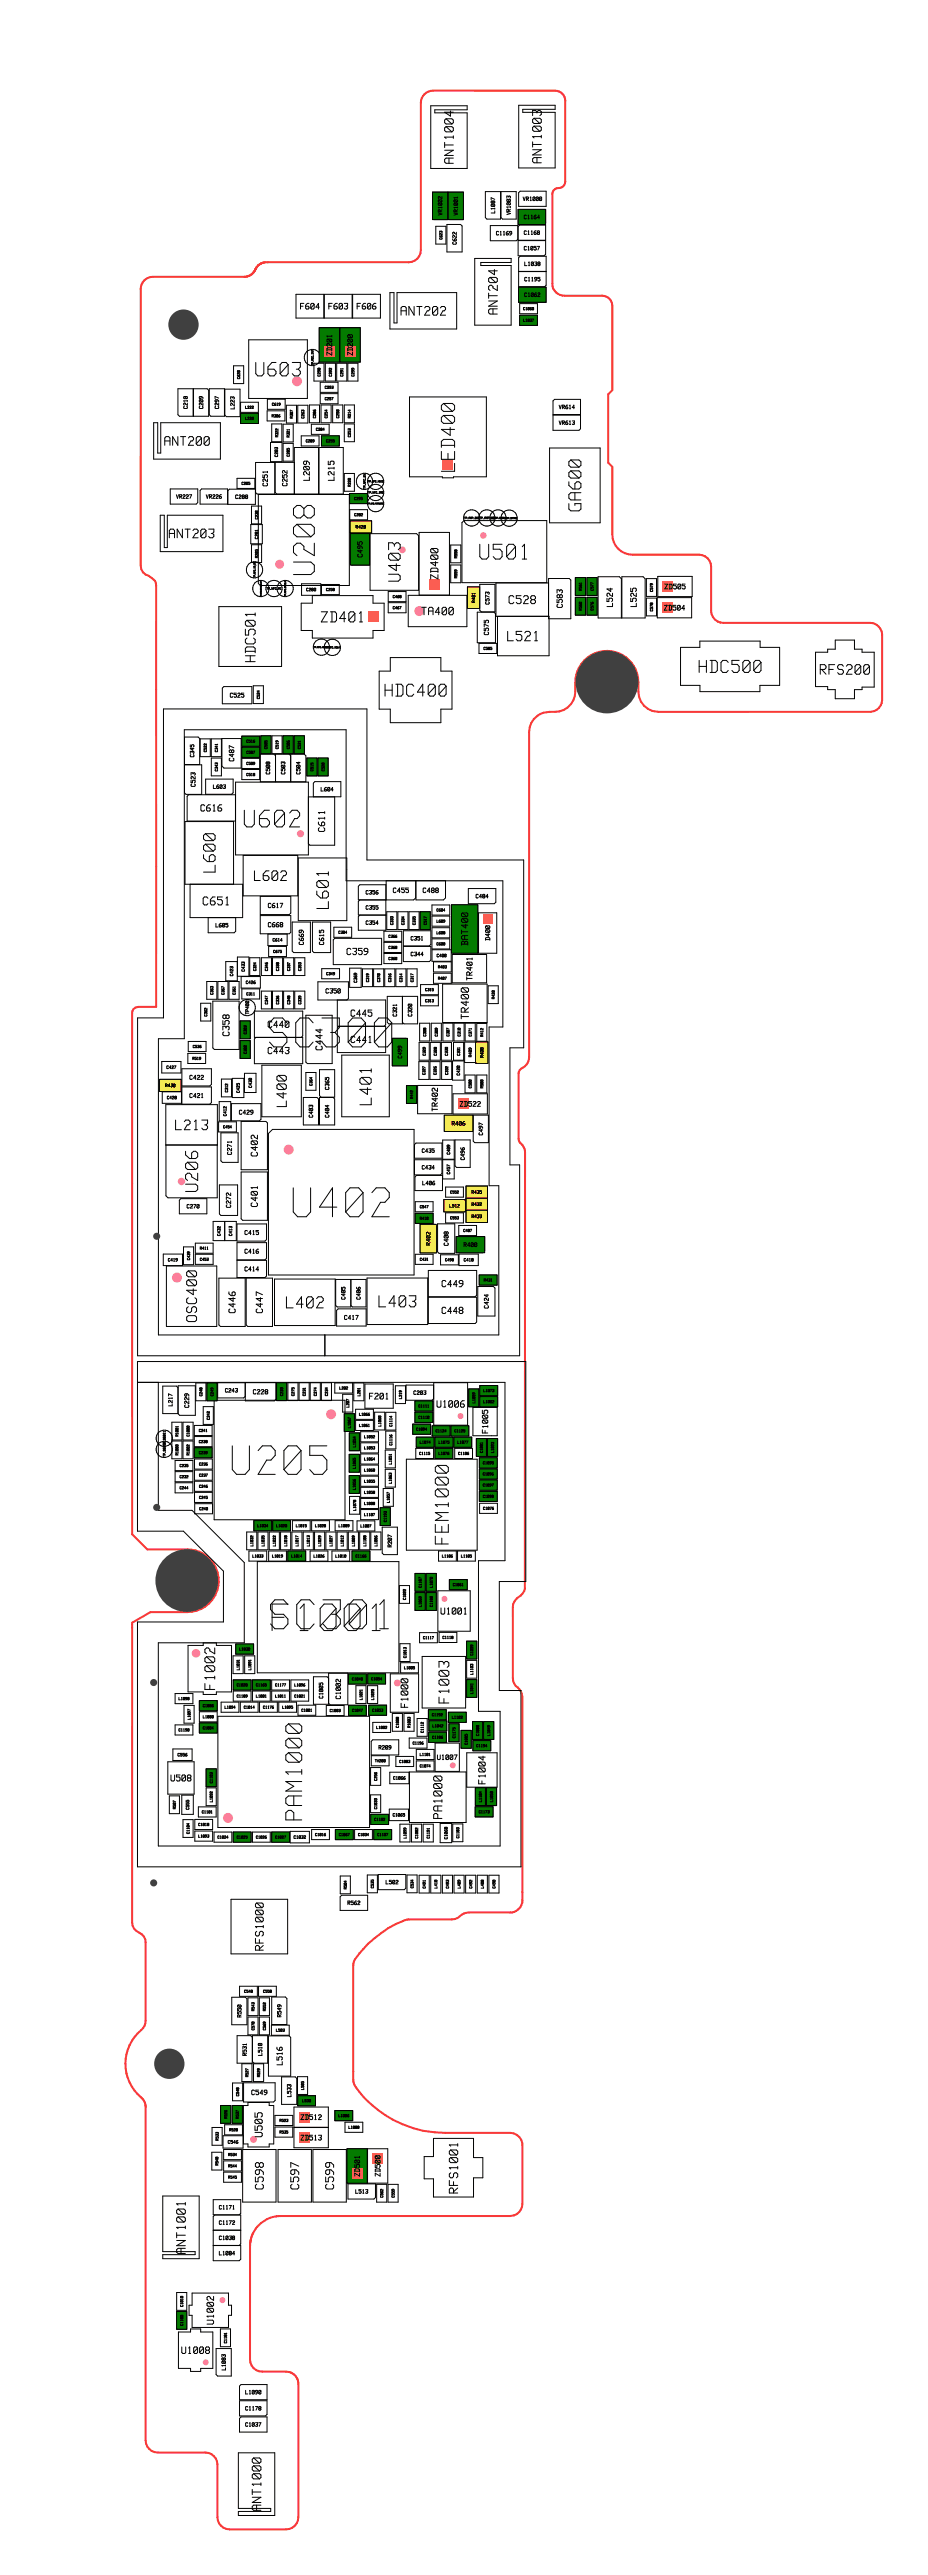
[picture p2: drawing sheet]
<svg xmlns="http://www.w3.org/2000/svg" width="58mm" height="160mm" viewBox="0 0 58 160" stroke-linecap="round" stroke-linejoin="round" font-family="sans-serif">
<defs><g id="words">
<g font-size="2.9">
<text x="13.6" y="65.3">SC300</text>
<text x="15.7" y="75.9">U402</text>
<text x="13.7" y="101.5">SC301</text>
</g>
<text font-size="2.8" x="12" y="91.9">U205</text>
<text font-size="2.6" x="14.3" y="101.6">F1001</text>
<text font-size="2.1" x="16.6" y="36" transform="rotate(-90 16.6 36)">U208</text>
<text font-size="1.7" x="13.8" y="51.5">U602</text>
<text font-size="1.5" x="28.5" y="34.9">U501</text>
<g font-size="1.3">
<text x="14.7" y="23.5">U603</text>
<text x="25.3" y="96.4" transform="rotate(-90 25.3 96.4)">FEM1000</text>
</g>
<g font-size="1.2">
<text x="41.8" y="41.9">HDC500</text>
<text x="22.3" y="43.4">HDC400</text>
</g>
<g font-size="1.1">
<text x="23.2" y="36.3" transform="rotate(-90 23.2 36.3)">U403</text>
<text x="18.8" y="56.6" transform="rotate(-90 18.8 56.6)">L601</text>
<text x="21.5" y="68.8" transform="rotate(-90 21.5 68.8)">L401</text>
<text x="16.9" y="81.4">L402</text>
<text x="22.7" y="81.3">L403</text>
</g>
<g font-size="1">
<text x="18.9" y="38.7">ZD401</text>
<text x="49.8" y="42">RFS200</text>
<text x="15.1" y="54.8">L602</text>
<text x="10.2" y="70.3">L213</text>
<text x="26.3" y="106" transform="rotate(-90 26.3 106)">F1003</text>
</g>
<g font-size=".9">
<text x="23.8" y="19.7">ANT202</text>
<text x="9.1" y="27.8">ANT200</text>
<text x="9.4" y="33.5">ANT203</text>
<text x="30.8" y="39.9">L521</text>
<text x="16.5" y="68.9" transform="rotate(-90 16.5 68.9)">L400</text>
</g>
<g font-size=".8">
<text x="31" y="37.6">C528</text>
<text x="11.9" y="56.3">C651</text>
<text x="26" y="113.2" transform="rotate(-90 26 113.2)">PA1000</text>
<text x="15.2" y="136.2" transform="rotate(-90 15.2 136.2)">C598</text>
</g>
<g font-size=".7">
<text x="25.4" y="38.3">TA400</text>
<text x="28" y="63.5" transform="rotate(-90 28 63.5)">TR400</text>
<text x="24.3" y="106.2" transform="rotate(-90 24.3 106.2)">F1000</text>
<text x="15.3" y="133" transform="rotate(-90 15.3 133)">U505</text>
<text x="10.6" y="146.4">U1008</text>
<text x="12.2" y="144.6" transform="rotate(-90 12.2 144.6)">U1002</text>
</g>
<g font-size=".6">
<text x="18.2" y="19.3">F604</text>
<text x="20" y="19.3">F603</text>
<text x="21.7" y="19.3">F606</text>
<text x="18.4" y="29.9" transform="rotate(-90 18.4 29.9)">L209</text>
<text x="37.3" y="37.8" transform="rotate(-90 37.3 37.8)">L524</text>
<text x="11.9" y="50.5">C616</text>
<text x="21" y="59.4">C359</text>
<text x="28" y="58.9" transform="rotate(-90 28 58.9)">BAT400</text>
<text x="13.4" y="64.5" transform="rotate(-90 13.4 64.5)">C358</text>
<text x="16.1" y="63.9">C440</text>
<text x="16.1" y="65.6">C443</text>
<text x="21.3" y="64.9">C441</text>
<text x="21.3" y="63.2">C445</text>
<text x="26.9" y="81.7">C448</text>
<text x="26.9" y="80">C449</text>
<text x="22.5" y="87">F201</text>
<text x="26.5" y="87.5">U1006</text>
<text x="26.8" y="100.4">U1001</text>
<text x="10.1" y="110.8">U508</text>
</g>
<g font-size=".5">
<text x="19.9" y="22.2" transform="rotate(-90 19.9 22.2)">ZD201</text>
<text x="16" y="30.3" transform="rotate(-90 16 30.3)">C251</text>
<text x="40.8" y="38">ZD504</text>
<text x="40.8" y="36.7">ZD505</text>
<text x="13.9" y="47.4" transform="rotate(-90 13.9 47.4)">C487</text>
<text x="24.1" y="55.5">C455</text>
<text x="25.9" y="55.5">C488</text>
<text x="28.1" y="68.8">ZD522</text>
<text x="20.4" y="105.7" transform="rotate(-90 20.4 105.7)">C1002</text>
<text x="26.7" y="109.4">U1007</text>
<text x="15.3" y="130.3">C549</text>
<text x="16.8" y="128.4" transform="rotate(-90 16.8 128.4)">L516</text>
<text x="18.2" y="131.8">ZD512</text>
<text x="18.2" y="133.1">ZD513</text>
</g>
<g font-size=".4">
<text x="27.8" y="13.4" transform="rotate(-90 27.8 13.4)">VR1001</text>
<text x="27.9" y="15.2" transform="rotate(-90 27.9 15.2)">C622</text>
<text x="30.5" y="14.6">C1169</text>
<text x="31.1" y="13.4" transform="rotate(-90 31.1 13.4)">VR1003</text>
<text x="32.1" y="12.5">VR1000</text>
<text x="32.2" y="15.6">C1057</text>
<text x="32.2" y="13.6">C1164</text>
<text x="32.2" y="14.6">C1168</text>
<text x="32.2" y="17.5">C1195</text>
<text x="32.3" y="16.5">L1038</text>
<text x="32.2" y="18.5">C1062</text>
<text x="34.4" y="26.4">VR613</text>
<text x="34.4" y="25.4">VR614</text>
<text x="10.6" y="31">VR227</text>
<text x="12.4" y="31">VR226</text>
<text x="14.3" y="31">C288</text>
<text x="14" y="43.4">C525</text>
<text x="13" y="49.1">L603</text>
<text x="19.7" y="49.2">L604</text>
<text x="13.1" y="57.7">L605</text>
<text x="16.3" y="56.5">C617</text>
<text x="16.3" y="57.7">C668</text>
<text x="22.4" y="57.5">C354</text>
<text x="22.4" y="56.6">C355</text>
<text x="22.4" y="55.6">C356</text>
<text x="25.2" y="59.5">C344</text>
<text x="25.2" y="58.5">C351</text>
<text x="29.3" y="55.9">C484</text>
<text x="19.9" y="61.8">C350</text>
<text x="11.4" y="68.3">C421</text>
<text x="11.4" y="67.1">C422</text>
<text x="14.5" y="69.3">C429</text>
<text x="25.9" y="71.7">C435</text>
<text x="27.8" y="70">R406</text>
<text x="11.3" y="75.1">C270</text>
<text x="14.9" y="76.8">C415</text>
<text x="14.9" y="78">C416</text>
<text x="25.9" y="72.7">C434</text>
<text x="26" y="73.7">L406</text>
<text x="28.5" y="77.5">R400</text>
<text x="14.9" y="79.1">C414</text>
<text x="21.1" y="82.1">C417</text>
<text x="13.7" y="86.6">C243</text>
<text x="15.4" y="86.7">C228</text>
<text x="25.4" y="86.7">C203</text>
<text x="23.2" y="108.8">R209</text>
<text x="21.3" y="118.4">R562</text>
<text x="23.7" y="117.2">L502</text>
<text x="13.3" y="137.4">C1171</text>
<text x="21.8" y="136.4">L513</text>
<text x="13.3" y="139.3">C1038</text>
<text x="13.3" y="138.3">C1172</text>
<text x="13.3" y="140.2">L1084</text>
<text x="14.9" y="149.9">C1178</text>
<text x="14.9" y="148.9">L1090</text>
<text x="14.9" y="150.9">C1037</text>
</g>
<g font-size=".3">
<text x="21.9" y="32.9">R428</text>
<text x="18.8" y="36.8">C280</text>
<text x="16.7" y="58.5">C614</text>
<text x="26.9" y="59.5">C400</text>
<text x="15" y="63.1" transform="rotate(-90 15 63.1)">TP400</text>
<text x="15.1" y="61.2">C426</text>
<text x="10" y="67.6">R430</text>
<text x="10.1" y="66.5">C427</text>
<text x="10.2" y="68.3">C428</text>
<text x="27.7" y="75.1">L512</text>
<text x="29.1" y="75">R432</text>
<text x="29.1" y="75.7">R433</text>
<text x="29.1" y="74.2">R435</text>
<text x="10.2" y="78.4">C419</text>
<text x="28.6" y="78.4">C418</text>
<text x="10.8" y="109.2">C556</text>
<text x="24.1" y="112.9">C1065</text>
<text x="24.2" y="110.6">C1066</text>
<text x="18" y="114.3">C1032</text>
<text x="13.9" y="133.3">C546</text>
</g>
<g font-size=".2">
<text x="32.3" y="19.3">C1060</text>
<text x="32.3" y="20">L1037</text>
<text x="15.1" y="26.1">L220</text>
<text x="15.1" y="25.4">L222</text>
<text x="16.7" y="26">R306</text>
<text x="16.7" y="25.2">C619</text>
<text x="18.8" y="27.5">C289</text>
<text x="19.4" y="26.8">C284</text>
<text x="20" y="24.9">C257</text>
<text x="20" y="24.2">C293</text>
<text x="20.1" y="27.5">C255</text>
<text x="14.8" y="30.1">C205</text>
<text x="21.8" y="31.1">C295</text>
<text x="21.8" y="32.1">C282</text>
<text x="20.1" y="36.7">C258</text>
<text x="24.2" y="37.9">C467</text>
<text x="24.2" y="37.2">C468</text>
<text x="29.9" y="40.4">C585</text>
<text x="15.1" y="46.9">C507</text>
<text x="15.1" y="47.6">C509</text>
<text x="15.1" y="46.2">C516</text>
<text x="15.1" y="48.2">C518</text>
<text x="16.8" y="59.2">C675</text>
<text x="20.8" y="58.1">C304</text>
<text x="24" y="59.7">C360</text>
<text x="24" y="58.3">C366</text>
<text x="24" y="59">C368</text>
<text x="26.9" y="58.8">C600</text>
<text x="26.9" y="56.7">C604</text>
<text x="27" y="58.1">L608</text>
<text x="27" y="57.4">L609</text>
<text x="11.8" y="65.9">R519</text>
<text x="11.8" y="65.2">C536</text>
<text x="15.1" y="61.9">C311</text>
<text x="20.1" y="60.6">C349</text>
<text x="26.2" y="62.3">C313</text>
<text x="26.2" y="61.6">C315</text>
<text x="27" y="60.2">R403</text>
<text x="27" y="60.9">R407</text>
<text x="13.7" y="70.2">C454</text>
<text x="12.2" y="77.7">R411</text>
<text x="25.9" y="75.1">C547</text>
<text x="25.9" y="75.8">R410</text>
<text x="27.8" y="74.2">C552</text>
<text x="27.8" y="75.8">C553</text>
<text x="28.6" y="76.6">C407</text>
<text x="12.2" y="78.4">C453</text>
<text x="25.9" y="78.4">C431</text>
<text x="27.5" y="78.4">C498</text>
<text x="29.9" y="79.7">R431</text>
<text x="9.8" y="89.9" transform="rotate(-90 9.8 89.9)">TP_SSBI1</text>
<text x="10.7" y="89.3" transform="rotate(-90 10.7 89.3)">R1001</text>
<text x="12.2" y="89.7">C238</text>
<text x="12.2" y="89">C241</text>
<text x="20.9" y="86.4">L202</text>
<text x="22.1" y="88.7">L1061</text>
<text x="22.1" y="88">L1066</text>
<text x="22.4" y="89.4">L1052</text>
<text x="25.6" y="88.9">C1094</text>
<text x="25.8" y="88.2">C1110</text>
<text x="25.8" y="87.5">C1111</text>
<text x="25.9" y="89.8">L1074</text>
<text x="26.8" y="89.1">C1124</text>
<text x="27.1" y="89.8">L1075</text>
<text x="28" y="89.1">C1125</text>
<text x="28.2" y="89.8">L1077</text>
<text x="29.8" y="87.2">L1062</text>
<text x="29.8" y="86.5">L1073</text>
<text x="9.8" y="90.6" transform="rotate(-90 9.8 90.6)">TP_SSBI2</text>
<text x="10.7" y="90.5" transform="rotate(-90 10.7 90.5)">R1000</text>
<text x="11" y="91.9">C232</text>
<text x="11" y="91.2">C235</text>
<text x="11" y="92.6">C244</text>
<text x="12.2" y="90.4">C239</text>
<text x="12.2" y="91.1">C236</text>
<text x="12.2" y="91.8">C237</text>
<text x="12.2" y="93.2">C245</text>
<text x="12.2" y="92.5">C246</text>
<text x="12.2" y="93.9">C240</text>
<text x="15.8" y="95">L1034</text>
<text x="17" y="95">L1020</text>
<text x="18.2" y="95">L1015</text>
<text x="19.4" y="95">L1028</text>
<text x="20.8" y="95">L1089</text>
<text x="22.2" y="95">L1007</text>
<text x="22.4" y="93.6">L1008</text>
<text x="22.4" y="90.1">L1053</text>
<text x="22.4" y="92.2">L1055</text>
<text x="22.4" y="92.9">L1058</text>
<text x="22.4" y="90.8">L1064</text>
<text x="22.4" y="91.5">L1068</text>
<text x="22.4" y="94.3">L1107</text>
<text x="25.8" y="90.5">C1115</text>
<text x="27" y="90.5">L1076</text>
<text x="28.3" y="90.5">C1106</text>
<text x="29.8" y="91">C1095</text>
<text x="29.8" y="91.7">C1096</text>
<text x="29.8" y="92.4">C1097</text>
<text x="29.8" y="93.1">C1098</text>
<text x="29.8" y="93.9">C1076</text>
<text x="15.5" y="96.8">L1033</text>
<text x="16.7" y="96.8">L1019</text>
<text x="17.9" y="96.8">L1014</text>
<text x="19.3" y="96.8">L1026</text>
<text x="20.6" y="96.8">L1010</text>
<text x="21.9" y="96.8">C1166</text>
<text x="26.1" y="101.9">C1117</text>
<text x="27.3" y="96.8">L1106</text>
<text x="27.3" y="101.9">C1118</text>
<text x="27.9" y="98.6">C1061</text>
<text x="28.4" y="96.8">L1105</text>
<text x="10.9" y="107.6">C1190</text>
<text x="10.9" y="105.7">L1098</text>
<text x="12.4" y="107.5">C1004</text>
<text x="12.4" y="106.1">C1006</text>
<text x="12.4" y="106.8">L1000</text>
<text x="13.8" y="106.2">L1094</text>
<text x="14.5" y="104.9">C1020</text>
<text x="14.5" y="105.5">C1189</text>
<text x="14.7" y="102.6">L1030</text>
<text x="14.9" y="106.2">C1014</text>
<text x="15.7" y="104.9">C1165</text>
<text x="15.7" y="105.5">L1001</text>
<text x="16.1" y="106.2">C1176</text>
<text x="16.9" y="104.9">C1177</text>
<text x="16.9" y="105.5">L1011</text>
<text x="17.3" y="106.2">L1095</text>
<text x="18.1" y="105.5">C1021</text>
<text x="18.1" y="104.9">L1096</text>
<text x="18.5" y="106.4">C1001</text>
<text x="20.3" y="106.4">C1003</text>
<text x="21.7" y="106.4">C1047</text>
<text x="21.7" y="104.5">C1048</text>
<text x="22.8" y="104.5">C1054</text>
<text x="22.9" y="106.4">C1053</text>
<text x="23.2" y="107.5">L1002</text>
<text x="24.9" y="103.8">L1005</text>
<text x="26.6" y="106.7">C1192</text>
<text x="26.7" y="107.4">L1042</text>
<text x="27.9" y="106.9">L1102</text>
<text x="12.1" y="113.5">C1018</text>
<text x="12.3" y="112.7">C1101</text>
<text x="23" y="113.2">C1102</text>
<text x="23.1" y="109.6">TH200</text>
<text x="24.6" y="109.6">C1083</text>
<text x="25.4" y="108.5">C1196</text>
<text x="25.9" y="109.9">C1074</text>
<text x="25.9" y="109.2">L1101</text>
<text x="26.6" y="108.1">C1186</text>
<text x="29.4" y="108.6">C1194</text>
<text x="29.5" y="112.7">C1173</text>
<text x="12.1" y="114.2">L1093</text>
<text x="13.3" y="114.3">C1024</text>
<text x="14.5" y="114.3">C1025</text>
<text x="15.7" y="114.3">C1026</text>
<text x="16.9" y="114.3">C1027</text>
<text x="19.4" y="114.2">C1016</text>
<text x="20.8" y="114.2">C1067</text>
<text x="22" y="114.2">C1034</text>
<text x="23.2" y="114.2">C1107</text>
<text x="15" y="123.9">C540</text>
<text x="16.2" y="123.9">C558</text>
<text x="17" y="126.3">L503</text>
<text x="17.2" y="131.9">R523</text>
<text x="18.6" y="130.7">L530</text>
<text x="20.8" y="131.6">L1086</text>
<text x="14" y="134">R534</text>
<text x="14" y="134.8">R544</text>
<text x="14" y="135.5">R545</text>
<text x="14.1" y="132.5">R528</text>
<text x="17.2" y="132.6">R535</text>
<text x="21.5" y="132.3">L1088</text>
</g>
</g></defs>
<g fill="none" stroke="#f83939" stroke-width=".13">
<path d="M15.4 17.2h-5.9a.76 .76 0 0 0-.8 .8v17.2a1 1 0 0 0 .7 .7l.2 .2 .1 .3v26.2h-1.1a.37 .37 0 0 0-.4 .4v32.4M15.4 17.2h.1M15.6 17.1l-.2 .1M15.6 17.1h.1M15.7 17l-.1 .1M15.7 17h.1M15.7 16.9v.1M15.8 16.8l-.1 .1M15.8 16.8h.1M15.9 16.8h-.1M15.9 16.7v.1M15.9 16.7h.1"/>
<path d="M15.9 16.6v.1M16 16.5l-.1 .2M16.1 16.5h-.1M16.2 16.4l-.1 .1M16.2 16.4h.1M16.4 16.3l-.2 .1M16.4 16.3h.1M16.4 16.3h9a.75 .75 0 0 0 .8-.7v-9.2a.76 .76 0 0 1 .7-.8h7.6a.63 .63 0 0 1 .6 .7v5a.56 .56 0 0 1-.6 .5l-.2 .3v5.5a.75 .75 0 0 0 .8 .8h2.3a.63 .63 0 0 1 .7 .6v5.3l-.3 .2v4.3l.3 .2v4.2a1.26 1.26 0 0 0 1.2 1.3h4.1a.75 .75 0 0 1 .8 .7v2.8M44.2 38v.2a.75 .75 0 0 0 .8 .5h9.1a.76 .76 0 0 1 .7 .8v4l-.1 .3a.76 .76 0 0 1-.6 .5h-13.2a1.26 1.26 0 0 1-1.2-1.3 2.05 2.05 0 0 0-2.5-2.5 2.09 2.09 0 0 0-1.4 2.5 1.32 1.32 0 0 1-1.7 1.3 1.27 1.27 0 0 0-1.2 1.2v20.2a.92 .92 0 0 1-.6 .8l-.1 .2v4.1l.4 .6v.3v27.1l-.2 .4a.86 .86 0 0 0-.5 .7v4.6l.2 .3 .3 .3 .1 .4v12.6a.76 .76 0 0 1-.8 .8h-2.6l-1 .4h-2.7a6.1 6.1 0 0 0-3.4 2.8v7.2a3.6 3.6 0 0 0 1.5 1.9 6.8 6.8 0 0 0 4.2 1.4h4a.76 .76 0 0 1 .8 .8l-.1 3.8a.76 .76 0 0 1-.7 .6h-14.4a1.89 1.89 0 0 0-1.6 1.1l-.1 .4M44.2 38h.1M8.2 95.4l1 .9h2.4a1.95 1.95 0 0 1 2 2.3M8.2 95.4h.1"/>
<path d="M13 99.7l-.5 .3-.6 .2h-2.5l-1.2 .7v18.6a.81 .81 0 0 0 .6 .8l.3 .5v4.8l-.1 .3a3.2 3.2 0 0 0-1.2 2.7 3.5 3.5 0 0 0 1.2 2.1l.1 .3v20.7a.75 .75 0 0 0 .7 .8h3a.76 .76 0 0 1 .7 .7v3.3a.75 .75 0 0 0 .8 .8h3.5a.75 .75 0 0 0 .7-.8v-8.3a.75 .75 0 0 0-.7-.8h-1.5a.75 .75 0 0 1-.8-.7v-7.1M15.5 139.6h.1M15.5 139.5v.1M15.5 139.5h.1M15.6 139.3l-.1 .2M15.6 139.3h.1"/>
</g>
<path d="M24.2 18.2h.3v1.9h.2v-1.9h3.7v2.3h-4.2zM26.8 6.6h2.2v.2h-2v.2h2v3.5h-2.2zM29.5 16.1h2.3v.2h-1.9v.2h1.9v3.7h-2.3zM32.2 6.5h2.3v.3h-2v.2h2v3.4h-2.3zM9.6 26.3h.2v1.9h.2v-1.9h3.7v2.2h-4.1zM10 32h.2v2h.2v-2h3.5v2.3h-3.9zM28.1 56.3h1.6v3h-1.5l-.1-.1zM10.1 136.5h2.3v3.9h-2.3v-.2h2v-.2h-2zM14.8 152.5h2.3v3.9h-2.3v-.3h2v-.1h-2z" fill="none" stroke="#000" stroke-width=".06"/>
<g fill="#404040">
<circle cx="11.4" cy="20.2" r=".94"/>
<circle cx="10.5" cy="128.3" r=".94"/>
<circle cx="37.7" cy="42.4" r="1.95"/>
<circle cx="11.6" cy="98.3" r="1.95"/>
</g>
<g fill="none" stroke="#000" stroke-width=".06">
<path d="M18.4 18.3h1.7v1.5h-1.7zM20.2 18.3h1.7v1.5h-1.7zM21.9 18.3h1.7v1.5h-1.7zM27.1 14.1h.6v1.1h-.6zM27.8 14h.8h.1v1.7h-.9zM30.2 11.9h.9v1.7h-.8l-.1-.1zM32.2 13h1.7v.9l-.1 .1h-1.6zM32.2 14.1l.1-.1h1.6v1.8l-.1 .1h-1.6v-1.9h-1.7v1h1.6l.1-.1M32.2 15h1.7M32.2 14.9h1.7M32.2 17.9h.1h1.6v.9h-1.7zM32.2 16l.1-.1h1.6v1.8v.1h-1.7z"/>
<path d="M32.2 16.9h1.7M32.3 18.9h1.1v.6h-1.1zM32.3 19.6h1.1v.6h-1.1zM11.1 24.2h1.8l.1 .1v1.6h-1.8l-.1-.1zM12 24.2v1.7M13.6 37.7h3.9v3.7h-3.9zM14 24.2v1.7h-.9l-.1-.1v-1.6h1.9v1.7h-.8l-.1-.1v-1.6M14.3 30.4h1.6v1h-1.7v-.9zM15 25h1.1v.6h-1.1zM15 25.7h1.1v.6h-1.1zM15.8 29.7h-1.1v.7h1.1M16.6 25.5h1.1v.7h-1.1z"/>
<path d="M16.6 24.8h1.1v.6h-1.1zM16.8 27.5h.7v1.2h-.7zM16.9 26.4h.6v1.1h-.6zM17.1 28.8v1.9M17.1 28.7v1.9M17.2 30.7h4.1v-2.9h-3v2.9M17.6 26.4h.6v1.1h-.6zM17.6 27.6h.6v1.1h-.6zM17.8 25.2h.6v1.1h-.6zM18.3 28.7l-2.4 .1v1.8M18.5 25.2h.6v1.1h-.6zM18.7 27.1h1.1v.6h-1.1z"/>
<path d="M18.7 36.3h1.2v.7h-1.2zM19.2 25.2h.7v1.1h-.7zM19.4 26.4h1.1v.6h-1.1zM19.5 22.6h.6v1.1h-.6zM19.8 27.8v2.9M19.9 24.5h1.1v.6h-1.1zM19.9 23.8h1.1v.6h-1.1zM20 25.2h.6v1.1h-.6zM20 27.1h1.1v.6h-1.1zM20 36.3h1.1v.7h-1.1zM20.2 22.6h.6v1.1h-.6zM20.7 25.2h.6v1.1h-.6z"/>
<path d="M20.9 22.6h.7v1.1h-.7zM21.4 25.2h.6v1.1h-.6zM21.4 26.4h.6v1.1h-.6zM21.4 29.4h.6v1.1h-.6zM21.6 22.6h.6v1.1h-.6zM21.7 30.7h1.1v.6h-1.1zM21.7 31.7h1.1v.6h-1.1zM21.8 32.4h1.3v.7h-1.3zM21.8 33.2h1.2v1.9h-1.1l-.1-.1zM24.1 36.8h1.1v.6h-1.1zM24.1 37.5h1.1v.6h-1.1zM25.5 24.7h4.7v4.9h-2v.1l-2.7-.1z"/>
<path d="M28 35.1h.6v1.1h-.6zM28.6 33.9h-.6v1.1h.6M29.7 38.1h1l.1 .1v1.8h-1.1zM29.8 40h1.1v.6h-1.1zM29.8 36.5h-.7v1.3h.7M29.8 36.3h1v1.7h-.9l-.1-.1zM34.1 36.2h-3.3v2.1h3.3v2.5h-3.2v-2.5M34.1 36h1.3l.1 .1v2.4h-1.4zM34.2 27.9h3.1v4.6h-3.1zM35.8 35.9h.6v1.1h-.6zM35.8 37.1h.6v1.1h-.6zM36.5 35.9h.6v1.1h-.6z"/>
<path d="M36.5 37.1h.6v1.1h-.6zM37.2 35.9h1.3l.1 .1v2.4h-1.4zM38.7 35.9h1.3l.1 .1v2.4h-1.4zM40.2 36h.6v1.1h-.6zM40.2 37.2h.6v1.1h-.6zM10.2 44.1h12.6v9.4h9.7v11.6h-.8v7.3h.6v11.9h-23.7v-21h1.6zM11.5 45.4h10v9.4h9.8v9h-.9v9.9h.6v9.3h-21.2v-18.4h1.7zM11.5 45.8h.8l.1 .1v1.6h-.9M11.5 47.6h1v1.8h-.9l-.1-.1M11.6 49.5l.1-.1h2.9v1.6h-3zM12.4 45.9h.7v1.1h-.7zM12.8 48.4h1.7v.9l-.1 .1h-1.6z"/>
<path d="M12.9 57v1h1.7v-.1v-.9M13.1 45.9h.7v1.1h-.7zM13.1 47.1h.7v1.1h-.7zM13.8 45.9h1.2v1.9h-1.1l-.1-.2zM13.9 42.7h1.8v1.1h-1.9v-1zM14.5 51.1h-3v3.9h3.6v2h-3.3v-2M14.5 51.8v3.2M14.7 59.8h-.7v1.2h.7l.1-1.5h.7v1.2h-.7M15 45.8h1.1v.6h-1.1zM15 46.5h1.1v.6h-1.1zM15 47.1h1.1v.7h-1.1zM15 47.8h1.1v.7h-1.1z"/>
<path d="M15.1 53.2h3.4v2.5h-3.4zM15.5 59.5h.7v1.2h-.7zM15.7 42.6h.7v1.1h-.7zM16.2 56.9h1.9v1.1l-.1 .1h-1.8zM16.2 45.7h.6v1.2h-.6zM16.2 59.5h.7v1.2h-.7zM16.7 58.1h1.1v.7h-1.1zM16.7 58.8h1.1v.7h-1.1zM16.9 45.7h.6v1.2h-.6zM16.9 59.5h.7v1.2h-.7zM17.1 47l-.1-.1h-.8v1.7h2.8v-1.6l-.1-.1h-.8v1.7M17.6 45.7h.6v1.2h-.6z"/>
<path d="M17.6 59.5h.7v1.2h-.7zM18.1 47l-.1-.1h-.9v1.7M18.1 55.7h-1.9v1.2h1.8M18.2 57.3h1.1v1.9h-1l-.1-.1zM18.3 45.7h.6v1.2h-.6zM18.3 59.5h.6v1.2h-.6zM18.5 53.3h3.1v3.9h-3.1zM19.1 47.1h.6v1.1h-.6zM19.4 57.3h1.2v1.9h-1.1l-.1-.1zM19.5 49.5v-.8l.1-.1h1.6v.9h-2v3h.1h1.5v-3M19.8 47.1h.6v1.1h-.6zM20.7 58.4l.1-.1h2.9v1.7h-3z"/>
<path d="M20.8 57.6h1.1v.7h-1.1zM22.4 55.9l-.1 .1v.9h1.7M23.9 59.3h1.1v.6h-1.1zM23.9 57.9h1.1v.6h-1.1zM23.9 58.6h1.1v.6h-1.1zM24 54.8v1.1M24 56.7h.7v1.1h-.7zM24.3 40.9h3.1v.8h.7v2.4h-.7v.8h-3.1v-.8h-.7v-2.4h.7zM24.7 56.7h.7v1.1h-.7zM25.1 57.9h1.7v.8l-.1 .1h-1.6zM25.1 58.8h1.7v.9l-.1 .1h-1.6zM25.4 56.7h.7v1.1h-.7z"/>
<path d="M25.8 54.8v1l-.1 .1h-3.4v-.8l.1-.1h1.6v2.8h-1.7v-.8l.1-.1M25.9 54.8v1.1h1.7l.1-.1v-1M26.1 56.7h.6v1.1h-.6zM26.8 56.3h1.2v.6h-1.2zM26.9 59h1.1v.8h-1.1zM26.9 59.8h1.1v.6h-1.1zM28 57h-1.2v.6h1.2M28 57.7h-1.2v.6h1.2M28 58.4h-1.2v.6h1.2M29.1 55.2h1.7v.9l-.1 .1h-1.6zM29.7 56.8h1.2v2.5h-1.2zM42.3 40.2h1.2v-.3h3.7v.3h1.3v2.4h-1.3v.4h-3.7v-.4h-1.2z"/>
<path d="M50.7 40.5h.7v-.1h.5v-.6h1.2v.6h.5v.1h.7v2.2h-.7v.2h-.5v.5h-1.2v-.5h-.5v-.2h-.7zM9.9 67.1h1.4v.8h-1.4zM10.1 66h1.1v.7h-1.1zM10.1 67.9h1.2v.7h-1.2zM10.1 78h1.2v.7h-1.2zM10.3 68.7h3.2v2.5h-3.2zM10.3 78.7h3.2v3.8h-3.2zM11.2 74.5h1.7v1h-1.8v-.9zM11.3 66.4h1.8v1l-.1 .1h-1.7zM11.3 67.6h1.8v1h-.1h-1.7zM11.4 77.5h.6v1.1h-.6zM12.1 77.3h1.1v.6h-1.1z"/>
<path d="M12.1 78h1.1v.6h-1.1zM12.8 65.5h-1.1v.6h1.1M12.8 64.7h-1.1v.7h1.1M12.9 61h.6v1.1h-.6zM13.1 62.4h-.6v1.1h.6M13.2 75.9h1.5v1.2h-1.5zM13.5 61h.7v1.1h-.7zM13.6 69.7h1.1v.7h-1.1zM13.6 79.5h1.6v3h-1.5l-.1-.1zM13.6 68.5h.7v1.2h-.7zM13.6 73.7h1.2v1.9h-1.1l-.1-.1zM13.7 70.4h1.1v1.9h-1l-.1-.1z"/>
<path d="M13.8 67.1h.6v1.1h-.6zM14 75.9v1.2M14.2 61h.7v1.1h-.7zM14.4 68.6h1.8v1l-.1 .1h-1.7zM14.4 67h.8v1.2h-.8zM14.7 76.1h1.9v1l-.1 .1h-1.8zM14.7 77.3h1.9v.9l-.1 .1h-1.8zM14.7 78.4h1.9v.9l-.1 .1h-1.8zM15 69.7h1.5l.1 .1v2.9h-1.6zM15 60.7h1.2v.7h-1.2zM15 61.5h1.1v.6h-1.1zM15.3 79.5h1.6v3h-1.5l-.1-.1z"/>
<path d="M15.9 66.7h-.7v1.2h.7M16.2 62.7v-1.1h.7v1.1M16.3 66.2v3.2h2.4v-3.2M16.9 62.7v-1.1h.7v1.1M17.1 79.5h3.7v2.9h-3.7zM17.6 62.7v-1.1h.7v1.1M18.3 62.7v-1.1h.6v1.1M18.8 64.4l-.1 .1M18.9 68.2h.8l.1 .1v1.6h-.9zM19 66.7h.6v1.1h-.6zM20 60.2h1.1v.7h-1.1zM20.8 66.5h-.9v1.6l.1 .1"/>
<path d="M20.8 68.2h-.9v1.7h.9v-1.6M21 62.2v1.6h3v1.6h-3M21.2 65.6h3v3.8h-3zM21.6 62.2l.1-.1v-1.1h-1.9v1.2h4.2v1.5l-.1 .1M21.7 60.2h.7v1.2h-.7zM21.8 79.5v1.8h-.8l-.1-.1v-1.7h1.9v1.8h-.9l-.1-.1M22.5 60.2h.7v1.1h-.7zM22.8 79.5h3.8v2.8h-3.8zM23.2 60.2h.7v1.1h-.7zM23.9 60.2h.6v1.1h-.6zM24.4 64.6h.8h.1v1.7h-.9zM24.6 60.2h.6v1.1h-.6z"/>
<path d="M25 61.9v1.8h-.8l-.1-.1v-1.7h1.9v1.8h-.9l-.1-.1M25.3 67.5h.6v1.1h-.6zM25.3 60.2h.6v1.1h-.6zM25.8 72.1h1.7v.9h-.1h-1.6zM25.8 71.2l.1-.1h1.6v.9h-1.7zM25.8 78h1.1v.6h-1.1zM25.8 74.7h1.1v.6h-1.1zM25.8 75.4h1.1v.7h-1.1zM26 66h.7v1.1h-.7zM26.1 64.8h.6v1.1h-.6zM26.1 63.6h.6v1.1h-.6zM26.1 76.1h.9l.1 .1v1.7h-1z"/>
<path d="M26.6 79h3v1.5l-.1 .1h-2.9zM26.7 66h.7v1.1h-.7zM26.7 64.8h.7v1.1h-.7zM26.8 63.6h.6v1.1h-.6zM26.9 60.5h1.1v.6h-1.1zM27.2 76.1h1.1v1.8h-1l-.1-.1zM27.2 61.9h-1.1v.6h1.1M27.2 61.2h-1.1v.6h1.1M27.4 78h1.1v.6h-1.1zM27.4 64.8h.7v1.1h-.7zM27.4 66h.7v1.1h-.7zM27.5 73.1h-1.6l-.1 .1v.8h1.7v-1.9h.7v1.2h-.7"/>
<path d="M27.5 70.9h.7v1.2h-.7zM27.5 63.6v1.1h.7v-1.1M27.6 74.6h1.3v.7h-1.3zM27.7 73.8h1.1v.6h-1.1zM27.7 75.4h1.1v.6h-1.1zM28.1 66h.7v1.2h-.7zM28.2 64.8h.6v1.1h-.6zM28.2 63.6h.6v1.1h-.6zM28.3 70.9h.9v1.7h-.8l-.1-.1zM28.4 76.9h1.7v.9l-.1 .1h-1.6zM28.5 76.2h1.1v.6h-1.1zM28.5 78h1.2v.7h-1.2z"/>
<path d="M28.9 66.8h.6v1.1h-.6zM28.9 63.6h.6v1.1h-.6zM29 73.7h1.3v2.3h-1.3zM29 74.5h1.3M29 75.2h1.3M29.4 69.3v1.6l.1 .1h.9v-1.7h-2.8v1h1.7l.1-.1M29.6 64.8h-.7v1.3h.7M29.6 64.8h.7v1.3h-.7zM29.6 63.6h.7v1.1h-.7zM29.6 66.8h.7v1.1h-.7zM29.7 80h1l.1 .1v1.7h-1.1zM29.8 79.3h1.1v.6h-1.1z"/>
<path d="M30.3 61.3h.7v1.1h-.7zM8.5 85.9h22.9v11.1h-1.7v9.4h1.4v8.4h-21.3v-12.7h5.4v-5l-3.3-3.2h-2.1v-8M8.5 84.6h24.2v13.7h-1.7v6.8h1.4v11h-23.9v-15.3h5.4v-3.1l-2.5-2.5h-2.9zM10.7 88.4h.6v1.1h-.6zM11.1 86.3l-.1-.1h-.9v1.7h1M11.1 86.2h1v1.8h-.9l-.1-.1zM11.3 89.6h-.6v1.1h.6M11.4 89.5v-1.1h.6v1.1M12 91.5h-1.1v.6h1.1M12 90.8h-1.1v.6h1.1M12 92.2h-1.1v.6h1.1M12.1 89.2v-.6h1.1v.6"/>
<path d="M12.1 92.8v.6h1.1v-.6M12.1 93.5h1.1v.6h-1.1zM12.2 86h.6v1.1h-.6zM12.6 87.5h.7v1.1h-.7zM12.9 86h.6v1.1h-.6zM15.2 86h-1.7v.9h1.6l.1-.1M15.2 86v1.1h1.8l.1-.1v-1M15.3 95.2h.7v1.2h-.7zM15.5 96.4h1.1v.7h-1.1zM15.8 94.5h1.1v.7h-1.1zM16 97.1h8.8v6.9h-8.8zM16 95.2h.7v1.2h-.7z"/>
<path d="M16.7 96.4h1.1v.7h-1.1zM16.7 95.2h.7v1.2h-.7zM16.9 94.5h1.2v.7h-1.2zM17.2 86h.6v1.1h-.6zM17.4 95.2h.7v1.2h-.7zM17.9 96.4h1.1v.7h-1.1zM17.9 86h.6v1.1h-.6zM18.1 95.2h.7v1.2h-.7zM18.2 94.5h1.1v.7h-1.1zM18.6 86h.6v1.1h-.6zM18.8 95.2h.7v1.2h-.7zM19.3 96.4h1.1v.7h-1.1z"/>
<path d="M19.3 86h.6v1.1h-.6zM19.4 94.5h1.1v.7h-1.1zM19.6 95.2h.6v1.2h-.6zM20 86h.6v1.1h-.6zM20.2 83v1.3M20.3 95.2h.6v1.2h-.6zM20.6 96.4h1.1v.7h-1.1zM20.8 86h1.1v.6h-1.1zM20.8 94.5h1.1v.7h-1.1zM20.9 81.5l.1-.1h1.8v1h-1.9zM21 95.2h.6v1.2h-.6zM21.3 86.7h.6v1.1h-.6z"/>
<path d="M21.4 87.9h.6v1.1h-.6zM21.7 95.2h.6v1.2h-.6zM21.7 90.4h.6v1.1h-.6zM21.7 91.7h.6v1.1h-.6zM21.7 89.1h.6v1.1h-.6zM21.7 93h.7v1.1h-.7zM21.9 96.4h1.1v.7h-1.1zM22 86h.6v1.1h-.6zM22.1 87.6h1.1v.6h-1.1zM22.1 88.3h1.1v.6h-1.1zM22.2 94.6h1.1v.6h-1.1zM22.4 95.2h.6v1.2h-.6z"/>
<path d="M22.4 89h1.1v.6h-1.1zM22.4 89.7h1.1v.6h-1.1zM22.4 90.4h1.1v.6h-1.1zM22.4 91.1h1.1v.6h-1.1zM22.4 91.8h1.1v.6h-1.1zM22.4 92.5h1.1v.6h-1.1zM22.4 93.2h1.1v.6h-1.1zM22.4 93.9h1.1v.6h-1.1zM22.7 86h1.7v1.6h-1.7zM23 95.2h.7v1.2h-.7zM23.3 87.8h.6v1.1h-.6zM23.9 90.2h.7v1.1h-.7z"/>
<path d="M24 87.8h.6v1.1h-.6zM24 89h.6v1.1h-.6zM24.3 93.7h-.7v1.1h.7M24.4 92.5h-.6v1.1h.6M24.6 91.3h-.7v1.2h.7M24.6 86.2h.6v1.1h-.6zM24.7 94.9h-.9v1.7l.1 .1h.8M24.8 98.6h.7v1.1h-.7zM25.3 90.7h4.4v5.7h-4.4zM25.7 88.5h1.1v.7h-1.1zM25.8 87.8h1.1v.6h-1.1zM25.8 97.8h.6v1.1h-.6z"/>
<path d="M25.8 99h.6v1.1h-.6zM25.8 90h1.1v.7h-1.1zM25.9 89.3h1.1v.7h-1.1zM26.5 97.8h.6v1.1h-.6zM26.5 99h.6v1.1h-.6zM26.6 80.7h3v1.5l-.1 .1h-2.9zM26.9 88.6h1.1v.7h-1.1zM26.9 87.1h-1.1v.6h1.1M27 87v-.9h-1.8v1h1.7M27 90h1.1v.7h-1.1zM27 89.3h1.1v.7h-1.1zM27.3 96.4h1.1v.7h-1.1z"/>
<path d="M27.9 98.2h1.1v.6h-1.1zM28 88.6h1.1v.7h-1.1zM28.2 89.3h1.1v.7h-1.1zM28.3 90h1.1v.7h-1.1zM28.4 96.4h1.1v.7h-1.1zM29.1 86.4h.7v1.1h-.7zM29.4 87.5h1.5v1.8h-1.5zM29.6 89.4h.6v1.1h-.6zM29.8 90.6h1.1v.7h-1.1zM29.8 91.3h1.1v.7h-1.1zM29.8 92h1.1v.6h-1.1zM29.8 92.7h1.1v.6h-1.1z"/>
<path d="M29.8 93.5h1.1v.6h-1.1zM29.8 86.8h1.1v.7h-1.1zM29.8 86.1h1.1v.7h-1.1zM30.3 89.4h.6v1.1h-.6zM10.5 111.7h.7v1.1h-.7zM10.7 108.7h1.2v.8h-1.2zM10.9 105.3h1.1v.6h-1.1zM10.9 107.2h1.1v.7h-1.1zM11.3 111.6h.7v1.2h-.7zM11.4 113.1h.6v1.1h-.6zM11.4 106h.7v1.1h-.7zM12.1 113.1h1.1v.6h-1.1z"/>
<path d="M12.1 113.8h1.1v.7h-1.1zM12.3 112.3h1.1v.7h-1.1zM12.4 105.7h1.1v.7h-1.1zM12.4 106.4h1.1v.6h-1.1zM12.4 107.1h1.1v.6h-1.1zM12.8 110h.6v1.1h-.6zM12.8 111.2h.6v1.1h-.6zM13.3 113.9h1.1v.6h-1.1zM13.4 102.1h-.8v.2h-.9v2.9h.9v.1h.8v-.1h1v-2.9M13.5 106.7h9.5v6.9h-9.5zM13.7 105.8h1.1v.7h-1.1zM14.4 118.1h3.5v3.4h-3.5z"/>
<path d="M14.5 102.9h.6v1.2h-.6zM14.5 104.4h1.1v.7h-1.1zM14.5 105.1h1.1v.7h-1.1zM14.5 113.9h1.1v.6h-1.1zM14.7 102.2v.6h1.1v-.6M14.9 105.8h1.1v.7h-1.1zM15.2 102.9h.6v1.2h-.6zM15.7 104.4h1.1v.7h-1.1zM15.7 105.1h1.1v.7h-1.1zM15.7 113.9h1.1v.6h-1.1zM16.1 105.8h1.1v.7h-1.1zM16.9 104.4h1.1v.7h-1.1z"/>
<path d="M16.9 105.1h1.1v.7h-1.1zM16.9 113.9h1.1v.6h-1.1zM17.3 105.8h1.1v.7h-1.1zM18 113.9h1.2v.7h-1.2zM18.1 104.4h1.1v.7h-1.1zM18.1 105.1h1.1v.7h-1.1zM18.5 106h1.1v.6h-1.1zM19.4 113.7h1.1v.7h-1.1zM20.3 106h1.1v.7h-1.1zM20.3 104.2h-.8v1.8h.9v-2h1.2v2h-1.1l-.1-.1M20.8 113.7h1.2v.7h-1.2zM21.1 117.9l.1-.1h1.7v1h-1.8z"/>
<path d="M21.1 116.6h.7v1.1h-.7zM21.7 104.1h1.1v.6h-1.1zM21.7 106h1.1v.6h-1.1zM22 113.7h1.1v.7h-1.1zM22.1 104.8h.7v1.1h-.7zM22.8 116.6h.7v1.1h-.7zM22.8 104.8h.7v1.1h-.7zM22.9 104.1h1.1v.6h-1.1zM22.9 106h1.1v.6h-1.1zM23 109.9h.7v1.1h-.7zM23 111.6h.7v1.1h-.7zM23 112.8h1.2v.6h-1.2z"/>
<path d="M23.1 108.3l.1-.1h1.6v.9h-1.7zM23.2 107.1h1.1v.6h-1.1zM23.2 113.7h1.1v.7h-1.1zM23.5 116.5h1.7v.9l-.1 .1h-1.6zM24.3 104.1h1.7v2.4h-1.7zM24.4 106.5h.6v1.1h-.6zM24.6 109.2h1.1v.6h-1.1zM24.9 102.2h.6v1.1h-.6zM24.9 113.4h.6v1.1h-.6zM25.1 106.5h.6v1.1h-.6zM25.3 116.6h.6v1.1h-.6zM25.4 112.5h-1.2v.7h1.2"/>
<path d="M25.4 110.2h-1.2v.7h1.2M25.4 108.1h1.1v.6h-1.1zM25.4 110.2h3.6v3.1h-3.6zM25.6 113.4v1.1h.6v-1.1M25.9 108.8h1.1v.6h-1.1zM25.9 109.5h1.1v.6h-1.1zM25.9 106.8h.7v1.1h-.7zM26 103.4h-1.1v.6h1.1M26.1 116.6h.6v1.1h-.6zM26.1 101.5h1.1v.6h-1.1zM26.2 103h2.7v3.2h-2.7zM26.3 113.4h.6v1.1h-.6z"/>
<path d="M26.6 106.3h1.1v.6h-1.1zM26.6 107.7h1.1v.6h-1.1zM26.7 107h1.1v.6h-1.1zM26.8 116.6h.6v1.1h-.6zM27.3 101.5h1.1v.6h-1.1zM27.4 113.4h.7v1.2h-.7zM27.5 116.6h.6v1.1h-.6zM27.9 106.5h1.1v.6h-1.1zM27.9 107.2h.6v1.1h-.6zM28.1 113.4h.7v1.1h-.7zM28.2 116.6h.6v1.1h-.6zM28.7 107.6h.6v1.1h-.6z"/>
<path d="M28.9 116.6h.7v1.1h-.7zM29 102h.6v1.1h-.6zM29 103.2h.6v1.1h-.6zM29 104.4h.6v1.1h-.6zM29 109h1.9v2.1h-1.9zM29.4 107h.6v1.1h-.6zM29.4 108.2h1.1v.6h-1.1zM29.5 112.3h1.1v.7h-1.1zM29.5 111.1h.7v1.2h-.7zM29.7 116.6h.6v1.1h-.6zM30.1 107h.6v1.1h-.6zM30.2 111.1h.7v1.2h-.7z"/>
<path d="M30.4 116.6h.6v1.1h-.6zM13.2 133.8h.6v1.1h-.6zM13.2 132.3h.6v1.1h-.6zM13.3 138.7h1.7M13.3 137.7v.1v2.8h1.6l.1-.1v-.9h-1.7M13.7 130.9h.6v1.1h-.6zM13.9 132.8h1.2v.7h-1.2zM13.9 133.6h1.1v.7h-1.1zM14.4 124.2h.9v.1v1.6h-.9zM14.4 130.9h.7v1.1h-.7zM14.5 129.5h.6v1.1h-.6zM14.9 137.7l.1-.1v-.8h-1.7v.9h1.7v1.8l-.1 .1h-1.6"/>
<path d="M14.9 123.5h1.1v.6h-1.1zM15 134.3h-1.1v.7h1.1M15 135h-1.1v.7h1.1M15 128.3h.7v1.1h-.7zM15.1 132.1h-1.1v.6h1.1M15.1 133.6h2.1v3.3h-2.1zM15.1 129.5h2v1.1l-.1 .1h-1.9zM15.4 125.4h.6v1.1h-.6zM15.4 124.2h.6v1.1h-.6zM15.7 126.7l-.1-.1h-.9v1.7h1v-1.7h.9v1.7h-.8l-.1-.1M15.8 128.3h.6v1.1h-.6zM16.1 123.5h1.1v.6h-1.1z"/>
<path d="M16.1 124.2h.6v1.1h-.6zM16.1 125.4h.6v1.1h-.6zM16.7 126.6h1.3l.1 .1v2.4h-1.4zM16.9 125.9h1.1v.6h-1.1zM16.9 124.2h.8l.1 .1v1.6h-.9zM17.1 131.5h1.1v.6h-1.1zM17.1 132.2h1.1v.7h-1.1zM17.3 133.6h2.1v3.3h-2.1zM17.5 129.1h.9v.1v1.6h-.9zM18.5 129.1h.6v1.1h-.6zM18.5 130.3h1.1v.6h-1.1zM19.5 133.6h2v3.3h-2z"/>
<path d="M20.8 131.2h1.1v.6h-1.1zM21.4 131.9h1.1v.7h-1.1zM21.6 135.8h1.7v.8l-.1 .1h-1.6zM23.4 135.8h.6v1.1h-.6zM24.1 135.8h.6v1.1h-.6zM26.9 132.9h2.5v1.2h.6v1.3h-.6v1.2h-2.5v-1.1h-.5v-1.4h.5zM11 142.5h.6v1.1h-.6zM11 143.7h.6v1.1h-.6zM13.4 146h1v1.7h-.9l-.1-.1zM13.7 144.8h.6v1.1h-.6zM14.9 148.3h.1h1.6v.9h-1.7zM14.9 149.3h1.7v.8l-.1 .1h-1.6z"/>
<path d="M14.9 150.4l.1-.1h1.6v.9h-1.7z"/>
</g>
<g fill="#404040">
<circle cx="9.7" cy="93.7" r=".22"/>
<circle cx="9.7" cy="76.9" r=".22"/>
<circle cx="9.6" cy="104.6" r=".22"/>
<circle cx="9.6" cy="117.1" r=".22"/>
</g>
<g fill="none" stroke="#000" stroke-width=".06">
<path d="M26.9 11.9h.9v1.8h-.8l-.1-.1zM27.4 19.1h.1h.2l-.3 .5h.3M27.6 8.9v.3M27.6 9.3h.6l-.6 .4h.6M27.6 9h.6M27.7 7.4h.4l.1 .1-.1 .2M27.7 7.9h.4l.1 .1-.1 .2M27.7 7.4l-.1 .1 .1 .2h.4M27.7 7.9l-.1 .2 .1 .1h.4M27.7 7.9l.4 .3M27.7 7.4l.4 .3M27.9 11.9h.9v1.8h-.8l-.1-.1z"/>
<path d="M27.9 9.8v.4M28 6.9v.3l-.4-.2h.6M28.2 8.4v.2M28.2 9.8h-.5l-.1 .1 .1 .3h.5M28.2 8.5h-.6l.1 .1M30.4 18.7h.5l-.5 .3h.5M30.4 18.2v.3M30.4 18.4h.5M30.5 17.2l-.1 .1 .1 .3h.3M30.5 17.2h.3l.1 .1-.1 .3M30.5 17.2l.3 .4M30.6 19.2v.3"/>
<path d="M30.7 16.8v.3l-.3-.3h.5M30.9 19.2h-.4l-.1 .1 .1 .2h.4M30.9 17.7v.4l-.4-.4-.1 .1 .1 .3M31.1 11.9h1v1.7h-.9l-.1-.1zM32.2 12l.1-.1h1.6v.9h-1.7zM33.1 8.8v.3M33.1 9.3h.5l-.5 .3h.5M33.1 9h.5M33.2 7.4l-.1 .2 .1 .1h.4M33.2 7.8l-.1 .3 .1 .1h.4M33.2 7.4h.4v.3M33.2 7.8h.4v.1v.3"/>
<path d="M33.2 7.8l.4 .4M33.2 7.4l.4 .3M33.4 6.9h-.3v.3M33.4 6.9v.1M33.4 9.8v.3M33.4 6.9h.1h.1v.3M33.6 9.8h-.4l-.1 .1 .1 .2h.4M33.6 8.5h-.5l.1 .1M33.6 8.4v.2M10.6 30.4h1.7v.8l-.1 .1h-1.6zM12.4 30.5l.1-.1h1.6v.9h-1.7zM13 32.9h.3l-.1 .3"/>
<path d="M13 27.2v.4l-.1 .1-.2-.1M13 27.2l-.1-.1-.2 .1v.4M13 27.2l-.3 .4M13.1 33.2h.1M13.2 33.2l.1 .1-.1 .1-.2-.1M15.5 21.1h3.6v3.7h-3.6zM16.1 36.3v-5.6h5.6v5.7h-5.5M16.7 36.5a.5 .5 0 0 1-.5 .6 .5 .5 0 0 1-.5-.5M17.3 36.1a.51 .51 0 0 1 0 .9 .51 .51 0 0 1-.8-.5M17.3 36.2a.51 .51 0 0 1 .9 .1 .51 .51 0 0 1-.3 .8 .51 .51 0 0 1-.7-.5M18.7 37.5h.7v-.5h3.8v.5h.7v1.7h-.7v.5h-3.8v-.5h-.7zM19.4 21.7a.51 .51 0 0 0-.5 .6 .51 .51 0 0 0 .5 .4 .51 .51 0 0 0 .5-.4"/>
<path d="M19.8 20.4h1.3v2.1h-1.3zM21.1 20.4h1.3v2.1h-1.3zM23 33.2h2.9l.1 .1v3.4h-3zM25.4 37h3.6v2h-3.6zM26.1 33.1h1.8v3.9h-1.8zM28.8 32.4h5.2v3.8h-5.3v-3.7zM30.6 32.6l.3 .1 .4-.1M30.6 32.6a.51 .51 0 0 1 0-.8 .51 .51 0 0 1 .7 0 .51 .51 0 0 1 0 .8M34.4 25.8h1.7v.9l-.1 .1h-1.6zM34.5 24.8h1.6v1h-1.7v-.9zM40.9 37.2h2.1v1.2h-2.1zM40.9 35.8h2.1v1.3h-2.1z"/>
<path d="M14.6 48.6h4.6v4.6h-4.6zM28.1 59.3h2.1v1.8h-2.1zM10.3 71.2h3.2v3.3h-3.1l-.1-.2zM15 62.3l.4-.2 .4 .2M16.7 70.5l.2-.3h8.8v9.1h-9zM26 67.5h2.1v1.7h-2.1zM27.5 61.2h2.8v2.4h-2.8zM28.2 68h2.1v1.3h-2.1zM9.8 90.5l.3 .1h.4M10.5 89l-.4-.1-.3 .2M10.6 89.8l-.3-.2-.5 .2 .3 .1h.4M10.7 89.4l-.1 .4"/>
<path d="M13.3 87.1h8.1v7.4h-8.1zM27 86h2.1v2.6h-2.1zM27.2 98.9h2v2.5h-2zM10.4 109.5h1.7v2h-1.7zM23.1 109.2h1.1v.6h-1.1zM27 108.4h1.6v1.7h-1.6zM11 138.8v.3M11 139.3h.5l-.5 .3h.5M11 139h.5M11.1 137.3l-.1 .1 .1 .3h.3M11.1 137.8l-.1 .1 .1 .3h.3M11.1 137.3h.3l.1 .1-.1 .3"/>
<path d="M11.1 137.8h.3l.1 .1-.1 .3M11.1 137.8l.3 .4M11.1 137.3l.3 .4M11.2 139.8v.3M11.5 139.8h-.4l-.1 .1 .1 .2h.4M11.5 138.5h-.5l.1 .1M11.5 136.9v.2M11.5 138.4v.2M11.5 137h-.5l.1 .1M15.1 130.9h.3v-.2h1.3v.2h.3v2.4h-.3v.2h-1.3v-.2h-.3zM18.3 131h2.1v2.5h-2.1zM18.3 132.3h2.1"/>
<path d="M21.6 133.6h2.5v2.1h-2.5zM22.8 133.6v2.1M11.1 145h.7v-.2h.7v.2h.7v2.2h-.7v.2h-.7v-.2h-.7zM11.9 142.6h2.3v.7h.2v.6h-.2v.8h-2.3M15.7 154.8v.3M15.7 155.3h.5l-.5 .3h.5M15.7 154.9h.5M15.8 152.8l-.1 .3h.1h.3M15.8 153.3l-.1 .2 .1 .1h.3M15.8 153.8l-.1 .1 .1 .2h.3M15.8 152.8h.3l.1 .1-.1 .2M15.8 153.3h.3l.1 .1-.1 .2"/>
<path d="M15.8 153.8h.3l.1 .1-.1 .2M15.8 153.8l.3 .3M15.8 153.3l.3 .3M15.8 152.8l.3 .3M15.9 155.7v.4M16.2 155.7h-.4l-.1 .1 .1 .3h.4M16.2 154.4h-.5l.1 .1M16.2 154.4v.1"/>
<circle cx="22.7" cy="29.9" r=".51"/>
<circle cx="23.3" cy="29.9" r=".51"/>
<circle cx="23.3" cy="31.3" r=".51"/>
<circle cx="23.4" cy="30.6" r=".51"/>
<circle cx="29.3" cy="32.2" r=".51"/>
<circle cx="30.3" cy="32.2" r=".51"/>
<circle cx="31.6" cy="32.2" r=".51"/>
<circle cx="20" cy="40.2" r=".51"/>
<circle cx="20.7" cy="40.2" r=".51"/>
</g>
<path d="M28.1 56.3h1.6v3h-1.6z" fill="#047b00" stroke="#000" stroke-width=".06"/>
<g fill="none" stroke="#000" stroke-width=".06">
<path d="M28.7 57.8v.2M28.7 58.7h.4M28.7 57.9h.4M28.8 56.8h-.1l.1 .2h.2M28.8 57.1l-.1 .1 .1 .1h.2M28.8 56.8h.2h.1l-.1 .2M28.8 57.1h.2l.1 .1-.1 .1M28.8 57.1l.2 .2M28.8 56.8l.2 .2M28.9 58.6h-.2v.2M28.9 58.6h.2v.2M28.9 58.2v.2"/>
<path d="M28.9 58.6v.1M28.9 57.5v.2l-.2-.2h.4M29.1 58.2h-.4l.1 .2h.3M11.6 88.8h.2l-.1 .1M11.6 88.7h.1M11.6 88.8v.1h.1M11.6 88.8l.1 .1M19.2 106.3h.1M19.3 106.3l-.1 .1M19.3 106.3v.1M19.3 106.4h.1M20.9 105.4v.2h.2v-.2"/>
<path d="M20.9 104.7h.3l-.1 .1M20.9 104.9l.3 .1-.1 .1M20.9 104.7v.1h.2M20.9 104.9v.1l.2 .1M20.9 104.9l.2 .2M20.9 104.7l.2 .1M21.1 106.3h.1M21.1 106.3v.1M21.2 104.4v.2l-.2-.2h-.1v.2M21.2 105.2v.1M21.2 105.3h-.3"/>
</g>
<path d="M12.4 107.1h1.1v.6h-1.1z" fill="#047b00" stroke="#000" stroke-width=".06"/>
<path d="M13.3 107.5h-.1v-.1v.1M19.8 104.6v.2l.2-.2M19.8 104.9l.2 .1h-.1zM19.8 105.1l.2 .1h-.1zM19.9 105.4v.2h.1M19.9 105h.1M19.9 104.8h.1M20.1 105.3h-.2" fill="none" stroke="#000" stroke-width=".06"/>
<path d="M12.4 105.7h1.1v.7h-1.1z" fill="#047b00" stroke="#000" stroke-width=".06"/>
<g fill="none" stroke="#000" stroke-width=".06">
<path d="M12.9 113.4h.1M12.9 113.4v.1l.1-.1M13.2 106l.1 .1M13.3 106h-.1v.1h.1M13.3 106.1h.1M15.8 106.2h-.1l.1-.1v.1M20.1 114.1h.1M20.2 114l-.1 .1M24.6 107.3v.1h.1v-.1M24.6 106.9h.1v.1M24.6 107h.1v.1M24.6 106.8v.1"/>
<path d="M24.6 106.9v.1h.1M24.6 107v.1h.1M24.6 107l.1 .1M24.6 106.9l.1 .1M24.6 106.9h.1M24.6 106.8h.1M24.7 106.8h.1M24.7 106.8h.1h-.1M24.7 106.8v.1M24.8 107.2h.1M24.8 107.2h-.2M25.1 103v.1"/>
<path d="M25.1 102.8h.1M25.1 102.6h.1M25.1 102.7h.1v.1M25.1 102.9h.1M25.1 102.7v.1M25.1 103h.1M25.1 102.7l.1 .1M25.2 102.5h.1M25.2 102.5l-.1-.1v.1M25.2 103l-.1 .1M11.2 143.3v.1h.2l-.1-.1M11.2 142.8h.2l-.1 .1"/>
<path d="M11.2 143l.2 .1h-.1M11.2 142.8l.1 .1M11.2 143v.1h.1M11.2 143l.1 .1M11.4 143.2h-.2M11.4 142.9v.1M11.4 143.2h.1M11.4 142.9l-.2 .1"/>
</g>
<path d="M14.5 104.4h1.1v.7h-1.1z" fill="#047b00" stroke="#000" stroke-width=".06"/>
<g fill="none" stroke="#000" stroke-width=".06">
<path d="M25.1 99.4h.1M25.1 99.1h.1v.1M25.1 99.1v.1h.1M25.1 99.1l.1 .1M25.1 98.8v.1M25.2 98.8v.1h-.1M25.2 98.9v.1l-.1-.1v.1M25.2 99.2v.1M25.2 99.3h-.1M14.2 114.2h-.1l.1-.1v.2M15.4 104.7l-.1 .1M15.4 104.7h-.1v.1"/>
<path d="M18.7 105.5h.1M18.8 105.4h.1M18.9 105.5h.1M18.9 105.4v.1"/>
</g>
<path d="M14.5 113.9h1.1v.6h-1.1z" fill="#047b00" stroke="#000" stroke-width=".06"/>
<path d="M15.4 114.1h-.1l.1 .1-.1 .1M16.6 114.1l-.1 .1v.1v-.1" fill="none" stroke="#000" stroke-width=".06"/>
<path d="M16.9 113.9h1.1v.6h-1.1z" fill="#047b00" stroke="#000" stroke-width=".06"/>
<g fill="none" stroke="#000" stroke-width=".06">
<path d="M17.7 114.1h.1l-.1 .2M18.9 114.2h.1l-.1 .1h.1M22.9 114.1h-.1l.1-.1v.1M23.3 112.4v.1l.1-.1M23.3 112.1h.1v.1M23.3 112.1v.1h.1M23.3 112.1l.1 .1M23.3 111.8h.1v.1M23.3 112h.1v.1M23.3 111.8v.1M23.3 112v.1M23.3 112h.1"/>
<path d="M23.4 112.3h-.1M14.5 139.1v-.1l.1 .1h-.1M14.5 139.1h.1M14.5 139.1v.1h.1l-.1-.1M16.1 150.6h.1l-.1 .2"/>
</g>
<path d="M21.7 106h1.1v.6h-1.1z" fill="#047b00" stroke="#000" stroke-width=".06"/>
<path d="M22.4 106.3h.1v.1" fill="none" stroke="#000" stroke-width=".06"/>
<path d="M21.7 104.1h1.1v.6h-1.1z" fill="#047b00" stroke="#000" stroke-width=".06"/>
<path d="M22.5 104.4v-.1v.1M22.5 104.4h.1M22.5 104.4v.1v-.1" fill="none" stroke="#000" stroke-width=".06"/>
<path d="M22.9 106h1.1v.6h-1.1z" fill="#047b00" stroke="#000" stroke-width=".06"/>
<path d="M23.7 106.4h.1" fill="none" stroke="#000" stroke-width=".06"/>
<path d="M22.9 104.1h1.1v.6h-1.1z" fill="#047b00" stroke="#000" stroke-width=".06"/>
<path d="M33.4 15.3h.1l-.1 .2" fill="none" stroke="#000" stroke-width=".06"/>
<path d="M29 102h.6v1.1h-.6z" fill="#047b00" stroke="#000" stroke-width=".06"/>
<path d="M33.2 19.1l-.1 .2v-.1M33.2 19.1h-.1v.1M33.2 19.1l-.1 .1M29.2 102.4v.1l.1-.1 .1 .1M29.3 102.8v.1h.1v-.1M29.3 102.4v-.1l.1 .1M29.3 102.5l.1 .1M29.3 102.5l-.1 .1h.2M29.3 102.4h.1M29.3 102.3v.1M29.4 102.7h-.1M29.4 102.7h.1" fill="none" stroke="#000" stroke-width=".06"/>
<path d="M27.9 98.2h1.1v.6h-1.1z" fill="#047b00" stroke="#000" stroke-width=".06"/>
<path d="M28.6 98.4h.1M28.6 98.5v.1M28.7 98.5v.1" fill="none" stroke="#000" stroke-width=".06"/>
<path d="M32.2 17.9h1.7v.9h-1.7z" fill="#047b00" stroke="#000" stroke-width=".06"/>
<path d="M33.4 18.2h.2l-.2 .2h.2M25.1 112.9h.1M25.1 110.5h.1M25.2 112.7h-.1l.1 .1M25.2 110.5h-.1l.1 .1" fill="none" stroke="#000" stroke-width=".06"/>
<path d="M20.8 113.7h1.2v.7h-1.2z" fill="#047b00" stroke="#000" stroke-width=".06"/>
<g fill="none" stroke="#000" stroke-width=".06">
<path d="M30.6 93.8v.1M30.6 93.8h.1l-.1 .1M30.7 93.7l-.1 .1M21.6 114h.1l-.1 .1M26.7 109.8v-.1v.2M27.6 113.8l.1 .1 .1-.1-.1 .1M27.7 114.2v.1h.1v-.1M27.7 113.9h.1v.1M27.7 113.9v.1h.1M27.7 113.9l.1 .1M27.7 113.6h.1l-.1 .1M27.7 113.6h-.1l.1 .1"/>
<path d="M27.7 113.6v.1M27.8 114.1h.1M27.8 114.1h-.1"/>
</g>
<path d="M29.6 89.4h.6v1.1h-.6z" fill="#047b00" stroke="#000" stroke-width=".06"/>
<g fill="none" stroke="#000" stroke-width=".06">
<path d="M29.9 90.2v.1h.1v-.1M29.9 89.9h.1v.1M29.9 89.9l-.1 .1h.2M29.9 89.9l.1 .1M29.9 89.8l-.1 .1h.1M29.9 89.8h.1M29.9 89.8h.1l-.1 .1M29.9 89.8v.1M30 89.7h-.1M30 90.1h.1M30 90.1h-.1M25.4 109.4h.1v.1"/>
<path d="M25.4 109.5h.1M25.5 109.5v.1h-.1M25.8 114.3h.1M25.8 114h.1M25.8 113.9h.1v.1M25.8 114.1h.2M25.8 113.9v.1M25.8 114.2v.1M25.8 113.9l.1 .1M25.9 113.8h.1l-.1 .1M25.9 113.8h-.1l.1 .1M25.9 113.8v.1"/>
<path d="M25.9 114.2v.1h-.1M26 113.6v.1l-.1-.1-.1 .1"/>
</g>
<path d="M28.7 107.6h.6v1.1h-.6z" fill="#047b00" stroke="#000" stroke-width=".06"/>
<path d="M28.9 107.8v.1l.1-.1v.1M28.9 108.4v.1l.1-.1M28.9 108.1h.1v.1M28.9 108.1v.1h.1M28.9 108.1l.1 .1M29 108h-.1h.1M29 108h.1M29 108.2v.1M29 108.3h-.1" fill="none" stroke="#000" stroke-width=".06"/>
<path d="M29.4 107h.6v1.1h-.6z" fill="#047b00" stroke="#000" stroke-width=".06"/>
<g fill="none" stroke="#000" stroke-width=".06">
<path d="M29.6 107.8v.1h.2l-.1-.1M29.6 107.5h.1v.1M29.6 107.5v.1h.1M29.6 107.5l.1 .1M29.7 107.3h.1h-.1M29.7 107.4h.1l-.1 .1M29.7 107.3h-.1h.1M29.7 107.4h-.1l.1 .1M29.7 107.5h.1M29.7 107.3h.1M29.7 107.4v.1M29.8 107.7h-.2"/>
<path d="M29.8 107.7h.1"/>
</g>
<path d="M25.7 88.5h1.1v.7h-1.1z" fill="#047b00" stroke="#000" stroke-width=".06"/>
<path d="M26.5 88.9h-.1l.1-.1v.1" fill="none" stroke="#000" stroke-width=".06"/>
<path d="M29.8 90.6h1.1v.7h-1.1z" fill="#047b00" stroke="#000" stroke-width=".06"/>
<path d="M30.7 90.9h-.1h.1l-.1 .1" fill="none" stroke="#000" stroke-width=".06"/>
<path d="M29.8 91.3h1.1v.7h-1.1z" fill="#047b00" stroke="#000" stroke-width=".06"/>
<path d="M30.7 91.6h-.1v.1v-.1" fill="none" stroke="#000" stroke-width=".06"/>
<path d="M29.8 92h1.1v.6h-1.1z" fill="#047b00" stroke="#000" stroke-width=".06"/>
<path d="M30.6 92.3h.1l-.1 .1" fill="none" stroke="#000" stroke-width=".06"/>
<path d="M29.8 92.7h1.1v.6h-1.1z" fill="#047b00" stroke="#000" stroke-width=".06"/>
<path d="M30.6 93h.1M30.6 93v.1v-.1M13 112.6h.1M13.1 112.6l-.1 .1M13.2 112.6h-.1M13.2 112.6v.1" fill="none" stroke="#000" stroke-width=".06"/>
<path d="M23 112.8h1.2v.6h-1.2z" fill="#047b00" stroke="#000" stroke-width=".06"/>
<path d="M23.8 113.1l.1-.1v.1M23.9 113.1h.1M23.9 113.1l-.1 .1h.1" fill="none" stroke="#000" stroke-width=".06"/>
<path d="M12.8 110h.6v1.1h-.6z" fill="#047b00" stroke="#000" stroke-width=".06"/>
<g fill="none" stroke="#000" stroke-width=".06">
<path d="M29.1 90.3h-.1l.1 .1h-.1M11.6 113.9v.1h.2l-.1-.1M11.6 113.5h.2l-.1 .1M11.6 113.7h.2M11.6 113.5v.1h.1M11.6 113.5l.1 .1M11.7 113.4v.1l-.1-.1h.2M11.8 113.8h-.2M11.8 113.8h.1M13.1 110.8h.1M13.1 110.3l.1 .1M13.1 110.3v.1h.1"/>
<path d="M13.1 110.2v.1M13.2 110.2v.1M13.2 110.2h-.1M13.2 110.5h.1M13.2 110.6l-.1 .1M13.2 110.5h-.1"/>
</g>
<path d="M23.2 113.7h1.1v.7h-1.1z" fill="#047b00" stroke="#000" stroke-width=".06"/>
<path d="M24 114h.1l-.1 .1" fill="none" stroke="#000" stroke-width=".06"/>
<path d="M25.8 87.8h1.1v.6h-1.1z" fill="#047b00" stroke="#000" stroke-width=".06"/>
<path d="M26.7 88.1l-.1 .1M26.7 88.1l-.1-.1v.2" fill="none" stroke="#000" stroke-width=".06"/>
<path d="M25.8 87.1h1.1v.6h-1.1z" fill="#047b00" stroke="#000" stroke-width=".06"/>
<g fill="none" stroke="#000" stroke-width=".06">
<path d="M24.2 89.2l.1 .1h.1l-.1-.1M24.2 88.6v.1h.2l-.1-.1M24.2 89.8h.2h-.1M24.3 88v.1h-.1h.2M24.3 89.2h.1M24.3 89.2v.1M24.4 88.2h-.2M24.4 88.3v.1M24.4 88.5h.1M24.4 89.4h-.2M24.4 89.5h.1M24.4 89.6l-.2 .1"/>
<path d="M24.4 88.5h-.2M24.4 88.4h-.2M24.4 89.5h-.2M26.7 90.3h-.1l.1 .1h-.1M26.2 107.6h.1M26.2 107.6v.1h.1v-.1M26.2 107.3h.1M26.3 107.1v.1l-.1-.1v.1M26.3 107.4h.1M26.3 107.4h-.1M26.9 101.7v.2M28.1 101.8v-.1v.1"/>
<path d="M28.1 101.8h.1M28.1 101.8v.1v-.1"/>
</g>
<path d="M26.9 88.6h1.1v.7h-1.1z" fill="#047b00" stroke="#000" stroke-width=".06"/>
<path d="M27.7 89h-.1l.1-.1v.1" fill="none" stroke="#000" stroke-width=".06"/>
<path d="M28 88.6h1.1v.7h-1.1z" fill="#047b00" stroke="#000" stroke-width=".06"/>
<path d="M28.9 88.9v.1M28.9 88.9h-.1h.1M28.9 89h-.1" fill="none" stroke="#000" stroke-width=".06"/>
<path d="M32.2 13h1.7v1h-1.7z" fill="#047b00" stroke="#000" stroke-width=".06"/>
<path d="M33.5 13.5h-.1l.1-.1v.2" fill="none" stroke="#000" stroke-width=".06"/>
<path d="M15.7 104.4h1.1v.7h-1.1z" fill="#047b00" stroke="#000" stroke-width=".06"/>
<path d="M16.6 104.7h-.1l.1 .1h-.1" fill="none" stroke="#000" stroke-width=".06"/>
<path d="M21.9 96.4h1.1v.7h-1.1z" fill="#047b00" stroke="#000" stroke-width=".06"/>
<path d="M31.8 14.5h-.1v-.1h.1v.1l-.1 .1M33.4 14.5v-.1h.1v.1M33.4 14.5h.1M33.4 14.5v.1l.1-.1M22.7 96.7l.1 .1M22.8 96.7h-.1v.1h.1M22.8 96.8h.1M14.2 137.1h.2l-.1 .2M14.4 138.1h.2l-.2 .2h.2M14.5 137.2v.1M14.5 137.3h.1" fill="none" stroke="#000" stroke-width=".06"/>
<path d="M29.5 112.3h1.1v.7h-1.1z" fill="#047b00" stroke="#000" stroke-width=".06"/>
<path d="M30.3 112.6h.1M30.3 112.7h.1M30.4 112.6h.1M30.4 112.6v.1M30.4 112.7h.1" fill="none" stroke="#000" stroke-width=".06"/>
<path d="M27.9 107.2h.6v1.1h-.6z" fill="#047b00" stroke="#000" stroke-width=".06"/>
<g fill="none" stroke="#000" stroke-width=".06">
<path d="M16.9 106.2h.1M16.9 106.1l.1 .1h-.1M17 106.1l-.1 .1M17.7 104.7h.1l-.1 .1M28.1 107.4v.1l.1-.1 .1 .1M28.2 107.9h.1M28.2 108h.1M28.3 107.7h.1M28.3 107.6l-.2-.1v.1M28.3 107.7h-.1M16.1 149.7v-.1l.1 .1M16.1 149.7h.1"/>
<path d="M16.1 149.7v.1h.1v-.1"/>
</g>
<path d="M11 143.7h.6v1.1h-.6z" fill="#047b00" stroke="#000" stroke-width=".06"/>
<g fill="none" stroke="#000" stroke-width=".06">
<path d="M28.4 114.2v.1h.1v-.1M28.4 114h.1M28.4 113.6v.1M28.4 113.6l.1 .1M28.5 113.7h.1M28.5 113.8h.1M28.5 113.8h-.1v.1M28.5 113.8l-.1 .1M28.5 114.1h-.1M28.5 114.1h.1M11.2 144.5v.1h.2l-.1-.1M11.2 143.9l.2 .1h-.1"/>
<path d="M11.2 143.9v.1h.1M11.2 143.9l.1 .1M11.3 144.1h-.1h.1M11.3 144.1h.1M11.3 144.1h.1h-.1M11.4 144.4h-.2M11.4 144.2l-.2 .1M11.4 144.4h.1M13.9 145.6l.1 .1M14 145.5h.1M14 145.6h-.1M14 145.2h.1h-.1"/>
<path d="M14 145.2h-.1h.1M14 145.2h.1M14.1 145.6v.1h-.1M14.1 145.1h.1M14.1 145.3v.1M14.1 145.3l-.1 .1M14.1 145.1h-.1"/>
</g>
<path d="M26.6 107.7h1.1v.6h-1.1z" fill="#047b00" stroke="#000" stroke-width=".06"/>
<path d="M27.5 107.9l-.1 .1 .1 .1-.1-.1" fill="none" stroke="#000" stroke-width=".06"/>
<path d="M25.8 97.8h.6v1.1h-.6z" fill="#047b00" stroke="#000" stroke-width=".06"/>
<path d="M26.1 98.6v.1h.1v-.1M26.1 98.2h.1l-.1 .1M26.1 98.2h-.1l.1 .1M26.1 98.2v.1M26.2 98.5h-.1M26.2 98.4h.1M26.2 98.1h-.2M26.2 98.4h-.1" fill="none" stroke="#000" stroke-width=".06"/>
<path d="M26.5 99h.6v1.1h-.6z" fill="#047b00" stroke="#000" stroke-width=".06"/>
<g fill="none" stroke="#000" stroke-width=".06">
<path d="M26.8 99.3h.1h-.1M26.8 99.4h.1l-.1 .1M26.8 99.3h-.1h.1M26.8 99.4h-.1l.1 .1M26.8 99.3h.1M26.8 99.4v.1M26.9 99.7h-.1M26.9 99.5v.1M26.9 99.6h-.1M11.8 107.5l-.1 .1M11.8 107.5h-.1v.1M15.4 105.4h-.1l.1 .1h-.1"/>
<path d="M26.6 114.2v.1h.1v-.1M26.6 113.9v-.1l.1 .1M26.6 114.1h.1M26.6 113.9h.1M26.6 113.8v.1M26.7 113.7h-.1M26.7 113.9v.1M26.7 114h-.1"/>
</g>
<path d="M26.6 106.3h1.1v.6h-1.1z" fill="#047b00" stroke="#000" stroke-width=".06"/>
<path d="M27.4 106.6h.1l-.1 .1h.1" fill="none" stroke="#000" stroke-width=".06"/>
<path d="M23.6 93.7h.7v1.1h-.7z" fill="#047b00" stroke="#000" stroke-width=".06"/>
<path d="M23.9 94.5v.1h.1M23.9 94.2h.1M23.9 94v.1M23.9 94.1v.1M23.9 94h.1M24 94h-.1M24 94.2l-.1-.1v.1M24 94.4h-.1M24 94.3h-.1" fill="none" stroke="#000" stroke-width=".06"/>
<path d="M29.4 108.2h1.1v.6h-1.1z" fill="#047b00" stroke="#000" stroke-width=".06"/>
<g fill="none" stroke="#000" stroke-width=".06">
<path d="M33.6 17.2h-.2l.2 .2-.1 .1-.1-.1M11.5 25.3v.1h.1v-.1M11.5 24.7h.1v.1M11.5 24.7v.1h.1M11.5 24.7l.1 .1M11.6 25.1v.1l-.1-.1h-.1l.1 .1M11.6 24.9v.1M11.6 24.9l-.1 .1M12.4 25.3v.1h.2v-.1M12.4 24.9h.2v.1M12.4 24.9v.1h.2M12.4 24.9l.2 .1"/>
<path d="M12.5 24.7v.1h-.1v-.1h.1l.1 .1M12.6 25.1v.1l-.1-.1h-.1v.1M15.4 30h.1M15.5 30.1h.1M11.5 87.3v.2h.2v-.2M11.6 86.7v.1h-.1v-.1h.1l.1 .1M11.7 86.9v.1l-.1-.1h-.1v.1M11.7 87.1v.2l-.1-.2-.1 .1v.1M16.5 86.4h.1v.1M16.5 86.5h.1M16.6 86.5v.1l-.1 .1M18.8 86.7l.1 .1"/>
<path d="M18.9 86.3h.1M18.9 86.7h-.1M18.9 86.4h-.1v.1M18.9 86.4h.1v.1M18.9 86.6h-.1h.1M18.9 86.4v.1M18.9 86.6h.1M19 86.7l-.1 .1M19 86.5v.1h-.1M26.3 86.5h.2l-.1 .1M26.4 86.6h.1M26.4 86.6l.1 .1h-.1"/>
<path d="M26.2 108.3l.1 .1zM26.3 108.3h-.1M30.3 108.6h-.1v-.1v.1"/>
</g>
<path d="M17.2 86h.6v1.1h-.6z" fill="#047b00" stroke="#000" stroke-width=".06"/>
<g fill="none" stroke="#000" stroke-width=".06">
<path d="M12.4 86.6h.1M12.4 86.3h.1M12.4 86.7v.1h.1v-.1M12.4 86.3v.1M12.4 86.4h.1M12.5 86.6h.1M12.5 86.3h.1M12.5 86.3h.1l-.1 .1M12.5 86.3v.1M12.5 86.4h.1M12.5 86.4v.1l-.1-.1h.2M12.8 93.1h.1l-.1 .1"/>
<path d="M12.8 93h.1M12.8 88.9v.1M12.8 93.7l.1 .1M12.9 88.2v.1h.1v-.1M12.9 93.8l-.1 .1M13 87.9v.1l-.1-.1h.1M13 87.8h-.1M13 88v.1l-.1-.1v.1M14.6 86.3h.2l-.1 .1M14.7 86.4h.1M14.7 86.4l.1 .1-.1 .1M17.5 86.7v.1l.1-.1"/>
<path d="M17.5 86.3h.1v.1M17.5 86.4h.1v.1M17.5 86.3h-.1v.1M17.5 86.4h-.1v.1M17.5 86.6h-.1h.1M17.5 86.3h.1M17.5 86.4v.1M17.5 86.6h.1M17.6 86.5v.1h-.1M20.2 86.7v.1l.2-.1h-.1M20.2 86.5h.1M20.2 86.5v.1"/>
<path d="M20.3 86.5v.1M20.3 86.4h-.1v.1M20.3 86.4h.1l-.1 .1M20.3 86.4v.1M20.3 86.6h.1M20.3 86.3v.1l-.1-.1h.2M20.4 86.5v.1h-.1"/>
</g>
<path d="M12.9 86h.6v1.1h-.6z" fill="#047b00" stroke="#000" stroke-width=".06"/>
<g fill="none" stroke="#000" stroke-width=".06">
<path d="M16.3 29.5v.2h.1l.1-.2 .1 .1v.1M16.4 30v.2h.2v-.2M16.6 29.8v.1l-.2-.1h-.1l.1 .1M16.6 29.3v.1M16.6 29.3h-.3l.1 .1M17.6 29.5v.2h.1v-.2l.1 .1M17.6 30v.2h.2v-.2M17.6 29.4v-.1l.2 .1M17.6 29.9v-.1l.2 .1M17.8 29.6v.1M20.2 25.6v.1l.1-.1v.1M20.2 25.9v.1h.1v-.1"/>
<path d="M20.3 25.5v.1l-.1-.1h.1M20.3 25.8h-.1M20.9 25.6v.1l.1-.1v.1M20.9 25.9v.1h.2l-.1-.1M20.9 25.5h.2l-.1 .1M20.9 25.5v.1h.1M20.9 25.5l.1 .1M21.1 25.8h-.1h-.1M21.6 26.8v.1l.1-.1 .1 .1M21.7 27.1v.1l.1-.1M21.7 26.7h-.1v.1M21.7 27h-.1h.1"/>
<path d="M21.7 26.7h.1M21.7 27h.1M21.8 26.7v.1M21.8 26.9v.1h-.1M13.1 86.7v.1h.1v-.1M13.1 86.4v-.1l.2 .1M13.1 86.6h.1M13.1 86.4h.1M13.2 86.6h.1M13.2 86.3v.1M13.2 86.4v.1l-.1-.1h.2"/>
</g>
<path d="M20 27.1h1.1v.6h-1.1z" fill="#047b00" stroke="#000" stroke-width=".06"/>
<g fill="none" stroke="#000" stroke-width=".06">
<path d="M17.1 28.3v.1h.2l-.1-.1M17.1 28v.1M17.1 28.1v.1M17.1 28.1h.1M17.1 28h.1M17.1 28.1l.1 .1M17.2 27.8h.1l-.1 .1M17.2 28h.1l-.1 .1M17.2 27.8h-.1v.1M17.2 28.1h-.1M17.2 27.8v.1M17.2 28v.1"/>
<path d="M17.2 28.2h.1M17.3 28.1v.1h-.1M17.8 27.9v.1l.1-.1 .1 .1M17.8 28l.1 .1M17.9 28.3h-.1M17.9 28h.1M17.9 28h-.1M17.9 28h.1l-.1 .1M17.9 28v.1M18 28.3v.1l-.2-.1M18 28.1v.1l-.1-.1v.1M18.7 25.6l.1 .1"/>
<path d="M18.8 25.9v.1h.1v-.1M18.8 25.5h.1v.1M18.8 25.7h.1zM18.8 25.5h-.1v.1M18.8 25.8h-.1l.1 .1M18.8 25.5h.1M18.8 25.8h.1M18.9 25.8v.1l-.1-.1M19.5 27.3v.1l-.1 .1M19.5 27.4h.1M19.5 25.5v.1l.1-.1-.1 .1M19.5 25.9v.1h.1v-.1"/>
<path d="M19.5 25.6v.1M19.5 25.6h.1l-.1 .1M19.5 36.6h.1M19.6 25.8h-.1M19.6 36.6l-.1 .1M20.2 26.7h-.1v-.1v.2M20.5 23v.1zM20.5 23.3v.1h.1v-.1M20.5 22.9v.1M20.5 22.9h.1M20.6 23v.1M20.6 23.2v.1l-.1-.1v.1"/>
<path d="M20.6 22.9v.1l-.1-.1M20.6 24.7h.1l-.1 .2M20.6 24h.1v.1M20.7 24.1h.1M20.7 27.3h.1M20.7 27.4h.1l-.1 .1M20.7 24.1l-.1 .1M20.7 36.6l.1 .1M20.7 36.7h.1M20.8 36.7h.1M20.8 36.7h-.1M21.2 23h.1"/>
<path d="M21.2 23l.1 .1M21.2 23.3h.1M21.2 23v.1v-.1M21.3 23.3v.1l-.1-.1M21.3 23.2v.1l-.1-.1v.1M22.5 31.9v.1v.1M12.3 74.9h.1M12.4 74.9v.2h-.1M12.4 74.9l-.2 .2M14.1 74.9v.2l.2-.1v-.1M14.2 71.6v.2h.2v-.2M14.3 74.2v.1l-.1-.1h-.1v.1"/>
<path d="M14.3 74.7v.1l-.2-.1v.1M14.3 74.5l-.2-.1v.2M14.4 71h.1M14.4 71.4v.1l-.2-.1h-.1l.1 .1M14.4 71.3l-.3-.1v.1M14.4 71h-.2M18.1 86.3v.1l.2-.1v.1M18.2 86.7h-.1l.2 .1M18.2 86.6h-.1h.1M18.2 86.6h.1M18.3 86.7h.1M18.3 86.5v.1h-.1"/>
<path d="M18.3 86.7v.1M18.3 86.5l-.2-.1v.1M19.5 86.7v.1l.2-.1h-.1M19.5 86.5v.1M19.5 86.5h.1M19.6 86.5v.1M19.6 86.6h.1M19.6 86.3v.1l-.1-.1h.2M19.7 86.5v.1h-.1M19.7 86.5l-.2-.1v.1M23.3 110.2v.1l.1-.1-.1 .1M23.3 110.3v.1v-.1l.1 .1"/>
<path d="M23.3 110.6v.1h.1v-.1M23.3 110.5v.1M23.3 110.5h.1M23.3 110.5l.1 .1v-.1"/>
</g>
<path d="M21.7 30.7h1.1v.6h-1.1z" fill="#047b00" stroke="#000" stroke-width=".06"/>
<g fill="none" stroke="#000" stroke-width=".06">
<path d="M13.4 25.3v.1h.2v-.1M13.5 24.9l-.1 .1v-.1h.1l.1 .1M13.6 25.1v.1l-.2-.1v.1M13.6 24.8l-.2-.1v.1M19.8 23.3v.1l.1-.1M19.8 22.9h.1l-.1 .1M19.8 23v.1l.1-.1v.1M19.8 22.9v.1M19.9 23.3h.1M19.9 23.2v.1l-.1-.1v.1M21.9 23l.1 .1M21.9 23.3h.1"/>
<path d="M21.9 23h.1M21.9 23v.1v-.1M21.9 22.9v.1l.1-.1v.1M22 23.3v.1l-.1-.1M22 23.2v.1l-.1-.1v.1M22.4 30.9h.1M22.4 31h.1v.1M24.8 37.7h.1v.2M24.9 37v.1M24.9 37.1h.1M24.9 37.1v.1M11.8 46.3v.1l.1-.1h.2l-.1 .1"/>
<path d="M11.9 46.9v.2h.1v-.2M11.9 46.7h.2l-.1 .1M11.9 46.7h-.1v.1M11.9 46.7v.1M12 46.5v.1l-.2-.1h.3M13.4 46.6v.1h.1M13.4 47.8v.1h.1v-.1M13.4 46.5v.1M13.4 47.4v.1M13.4 47.7v.1M13.4 47.7h.1v.1M13.5 47.6v.1l-.1-.1h.1"/>
<path d="M13.5 46.4h-.1l.1 .1M13.5 46.3h-.1M13.5 47.5h.1M14.3 47.1v.2h.2v-.2M14.4 46.7h-.2l.1 .1 .1-.1M14.4 46.7h.1v.1l-.1-.1M14.4 46.7h.1M14.4 46.9v.1l-.2-.1h.3M14.5 46.5l-.3-.1v.1M15.1 59.8h.1v.1M15.1 60h-.1v.1M15.1 60h.1v.1"/>
<path d="M15.1 59.8h-.1v.1M15.1 59.8v.1M15.1 60h.1M15.9 59.8v.1h-.1h.1M15.9 60v.1l-.1-.1v.1M16.5 59.8v.1h.1M16.6 60v.1l-.1-.1h.1M17.3 59.9h-.1h.1M17.3 59.9h.1M18 59.9l-.1-.1v.1M18.6 60v.1v-.1l.1 .1M18.6 59.9v-.1v.1"/>
<path d="M18.6 59.9h.1M21.6 58h-.1v-.1v.1M22.7 59h.2v.2l-.3 .2M22.7 59.2h.2M23.4 56.3h.1M23.4 56.4h.1l-.1 .1M23.4 55.5h.1l-.1 .1M23.5 57.4h-.1l.1-.1v.2M23.5 55.4h-.1M24.3 57.4v.1h.1v-.1M24.4 57h-.1v.1M24.4 57.1h-.1v.1"/>
<path d="M24.4 57.3h-.1v.1M24.4 57h.1M24.4 57.1v.1M24.4 57.3h.1M24.4 57.1h.1M24.4 57v.1M24.4 57.3v.1M24.6 58.8v.1M24.6 59.5h.1M24.6 58.9h.1M24.6 58.9v.1M24.7 58.1l-.1 .2"/>
<path d="M24.7 59.5l-.1 .2M24.7 59.5l-.1 .1M25 57.4v.1h.1v-.1M25 57.3v.1M25 57.1v.1M25 57.1h.1v.1M25 57.3h.1M25.1 57v.1l-.1-.1h.1M25.1 57.3h-.1M25.1 57.3h.1M25.1 57.3v.1M25.2 55.3l.2 .1-.1 .1"/>
<path d="M25.2 55.2h.2M25.7 57v.1l.1-.1M25.7 57.4v.1h.1v-.1M25.7 57.1h.1v.1M25.7 57.3v.1M25.7 57.1v.1M25.7 57.3h.1M25.8 57.3h-.1M25.8 57.3h.1M25.8 57h.1M25.8 57v.1M25.8 57.3v.1"/>
<path d="M26.2 58.3v.2M26.2 58.5h.1M26.3 59.3h-.1l.1-.1v.2M27.1 55.2l.1 .1v.1M27.1 55.4h.1M27.2 55.4l-.1 .1M27.7 59.3h.1M27.7 59.3v.2M27.7 59.3l-.1 .2M30.3 55.8h-.1l.1-.2v.2M10.8 66.3h.1v.1M10.9 68.2h.1"/>
<path d="M10.9 68.2l.1 .1M11 78.2v.2h-.1M11 78.3h.1M11 68.3h-.1M11 68.3h.1M11.6 77.8l.1 .1zM11.7 78.2v.1h.1v-.1M11.7 78h-.1v.1M11.7 78h.1M11.7 78l.1 .1M11.7 77.8l.1 .1M11.7 78.1v.1l-.1-.1h.2"/>
<path d="M12.5 66.9h.1l-.1 .2h.1M12.5 68l.1 .2M12.5 68.2h.1M12.9 78.2v.1M12.9 78.3h.1M12.9 78.3v.1M13.1 61.5v.1l.1-.1M13.1 61.7v.1h.1v-.1M13.2 61.6h-.1v.1M13.2 61.6v.1M13.2 61.3v.1M13.2 61.3h-.1v.1"/>
<path d="M13.2 61.6h.1M13.2 61.5v.1M13.2 61.5h.1M13.5 76.7v.1h.2v-.1M13.6 76.3h-.1v.1M13.6 76.4h.1v.1M13.6 76.4h-.1v.1M13.6 76.3h.1M13.6 76.4v.1M13.6 76.6v.1l-.1-.1h.2M13.7 76.3v.1l-.1-.1M13.8 61.5v.1l.1-.1"/>
<path d="M13.8 61.7v.1h.1v-.1M13.9 61.6h-.1v.1M13.9 61.6v.1M13.9 61.6h.1M13.9 61.5v.1M13.9 61.5h.1M13.9 69.3v.1l.2-.1h-.1M13.9 61.4l-.1-.1v.1M14 69.1v.1l-.1-.1h.2M14 67.8v.1h.2l-.1-.1M14 67.6h.2M14 67.4v.1"/>
<path d="M14 67.4h.1M14.1 67.4l.1 .1v-.1M14.1 68.8v.1l-.1-.1-.1 .1M14.1 69h.1M14.1 69h-.2M14.1 67.7h.1l-.1 .1M14.1 67.7h-.1v.1M14.1 67.7h.1M14.3 76.7v.1h.1v-.1M14.3 76.3h.1v.1M14.3 76.3h-.1v.1M14.3 76.3h.1"/>
<path d="M14.3 60.6v.1l.2-.1h-.1M14.4 76.6v.1l-.2-.1h.2M14.4 70.1h-.1l.1-.1v.1M14.4 60.1h.1l-.1 .1M14.4 60.1h.1M14.4 60.1h-.1v.1M14.4 76.4l-.1 .1M14.4 60.4v.1l-.1-.1h.2M14.5 61.5v.1l.1-.1M14.5 60.3v.1l-.1-.1-.1 .1M14.5 61.7v.1h.1v-.1M14.5 61.6v.1"/>
<path d="M14.5 61.6h.1v.1M14.5 61.6h.1M14.6 61.5l-.1 .1M14.6 61.5h.1M14.6 61.3l-.1 .1M14.7 67.4v.1l.1-.1h.1v.1M14.7 67.8v.1h.2v-.1M14.8 67.7v.1l-.1-.1h.2M14.9 67.5v.1l-.1-.1-.1 .1M15.1 60.3v.1h.1v-.1M15.1 60.1v.1l-.1-.1h.2M15.5 67v.1"/>
<path d="M15.5 67.5v.1M15.5 67.2v.1M15.6 69.1h.1M15.6 67.4h-.1l.1 .1M15.7 71.6l-.1 .1 .1 .2h.2l.1-.1-.1-.2M15.7 70.9h.2l.1 .1-.1 .2M15.7 70.9l-.1 .1 .1 .2h.2M15.7 70.9l.2 .3M15.7 69.1v.1l-.1 .1M15.8 61.1h.1l-.1 .1M15.8 61.7v.2M15.8 60.3h.1"/>
<path d="M15.8 60.1h.1v.1M15.8 60.1v.1M15.9 61h-.1M15.9 71.3v.2l-.3-.2h.4M15.9 60.3h.1M15.9 77.8h.2l-.1 .1M16 70.6v.2l-.3-.2h-.1l.1 .2M16.1 78.9h-.2l.1-.1v.2M16.1 77.7h-.2M16.5 60.3h.1M16.6 60.1h-.1v.1M16.6 60.1v.1"/>
<path d="M16.6 62.2h-.1v.1M16.6 62.2v.1M16.6 62.2h.1M16.6 62.1h-.1h.1M16.6 60.3h.1M16.6 62l-.1-.1v.1M17.2 61.9v.1l.1-.1v.1M17.2 60.3h.1M17.3 60.1h-.1v.1M17.3 60.1v.1M17.3 60h-.1v.1M17.3 60v.1"/>
<path d="M17.3 62.1h-.1M17.3 62.2h-.1v.1M17.3 62.2v.1M17.3 60h.1M17.3 62.1h.1M17.3 62.2h.1M17.3 60.3h-.1M17.9 60.3h.1M17.9 60.1v.1M17.9 60.1h.1v.1M17.9 61.9h.1l-.1 .1M17.9 60v.1"/>
<path d="M17.9 60h.1v.1M17.9 62.2v.1M17.9 62.2l.1 .1M17.9 61.9v.1M17.9 60h.1M17.9 62.2h.1M18 62.1h-.1h.1M18 60.3h-.1M18.6 60.3h.1M18.6 60.1v.1M18.6 60.1h.1v.1M18.6 62.2v.1"/>
<path d="M18.6 62.2l.1 .1M18.6 62.1h.1M18.6 61.9v.1l.1-.1v.1M18.6 62.2h.1M18.7 60.3h-.1M19.3 67.1v.1l.1-.1-.1 .1M19.3 69.3v.2h.1v-.2M19.3 68.9h.1v.2M19.3 68.9v.2h.1M19.3 68.9l.1 .2M19.3 67.4v.1h.1v-.1M19.3 67.3h.1"/>
<path d="M19.3 68.7v.1M19.3 68.7h.1v.1M19.3 68.7h-.1v.1M19.4 67v.1l-.1-.1h.1M19.4 69.1v.2l-.2-.1h.2M20.2 67v.1h.1M20.2 67.2l.1 .1M20.2 68.9l.2 .2h-.1zM20.3 69.3v.2h.1v-.2M20.3 67.6v.1h.1M20.3 68.9h.1M20.3 67.4h-.1v.1"/>
<path d="M20.4 69.1v.2l-.2-.1h.2M20.4 68.7h-.2l.2 .1M20.7 60.5h.1M20.7 60.5l.1 .1h-.1M21 61.5h.2M21.2 61.5v.2h-.2M21.2 61.5l-.2 .2M22 60.7l.1 .1 .1-.1-.1 .1M22 61v.1l.2-.1h-.1M22.1 60.5l-.1 .1 .1-.1 .1 .1M22.1 60.8h-.1v.1M22.1 60.8h.1l-.1 .1"/>
<path d="M22.1 60.8v.1M22.8 60.6l.1-.1-.1 .1zM22.8 60.9v.1h.1v-.1M22.8 60.8v.1M22.8 60.8h.1v.1M22.9 60.5v.1M22.9 60.7h-.1M22.9 60.7h.1M23.5 60.5l.1 .1M23.5 60.9v.1h.1v-.1M23.5 60.5v.1h.1M23.5 60.5h.1v.1"/>
<path d="M23.5 60.8v.1M23.5 60.8h.1v.1M23.6 60.7h-.1v.1M24.2 60.5v.1h.1h-.1M24.2 60.9v.1h.1v-.1M24.2 60.8h.1v.1M24.2 60.8v.1M24.3 60.7h-.1M24.3 60.7h.1M24.5 63v.2l.2-.1-.1-.1M24.5 62.9h.2l-.1 .1M24.5 62.9l-.1-.1v.2"/>
<path d="M24.5 62.9h.1M24.7 62.6v.2l-.2-.2-.1 .1 .1 .1M24.7 62.5h.1M24.7 62.5h-.2M24.9 60.9v.1h.1v-.1M24.9 60.8h-.1v.1M24.9 60.8h.1v.1M24.9 60.8v.1M24.9 60.5v.1h-.1h.2M25 60.7h.1M25 60.7h-.1M25.4 62.4h.2v.2"/>
<path d="M25.4 63v.2l.2-.1v-.1M25.4 62.4v.2h.2M25.4 62.4l.2 .2M25.5 62.9h.1v.1M25.5 62.9l-.1-.1v.2M25.5 62.9h.1M25.6 60.9v.1h.1v-.1M25.6 62.6v.2l-.2-.2v.1v.1M25.6 60.8h-.1v.1M25.6 60.8v.1M25.6 60.8h.1M25.7 60.8v.1"/>
<path d="M25.7 60.7h-.1M25.7 60.7h.1M25.7 60.6l-.2-.1v.1M26.3 66.7v.1h.1v-.1M26.3 66.4h.1M26.3 66.4v.1M26.3 65.5v.1h.1v-.1M26.3 64.3v.1h.2l-.1-.1M26.3 64.1h.1M26.3 66.6v.1M26.3 66.6h.1v.1M26.3 66.5h.1"/>
<path d="M26.3 66.6h.1M26.4 65.1l-.1 .1 .1-.1v.1M26.4 65.4v.1M26.4 65.3h-.1M26.4 65.4h-.1v.1M26.4 65.3h.1M26.4 65.4h.1M26.4 64.2h-.1v.1M26.4 63.9h-.1l.1 .1M26.4 63.9v.1M26.4 64.2h.1M26.4 66.4v.1h-.1"/>
<path d="M26.4 66.4l-.1-.1v.1M26.4 65.5h.1M26.4 65.2v.1M26.4 63.9h.1M26.5 63.9l-.1 .1M26.5 64.2l-.1 .1M26.5 78.2v.2M26.9 62.1v.1M26.9 61.5v.1M26.9 61.5h.1M26.9 71.4h.1M26.9 71.5h.1l-.1 .1"/>
<path d="M26.9 62.2h.1M26.9 62.2v.1M27 66.3v.1M27 72.6h-.1l.1-.1v.2M27 66.7v.1h.1v-.1M27 65.5v.1h.1v-.1M27 66.3l.1 .1h-.1zM27 66.5h.1M27 66.6h.1M27 66.6h.1v.1M27 66.6v.1M27.1 65.1v.1"/>
<path d="M27.1 65.4v.1M27.1 65.1h-.1l.1 .1M27.1 65.3h-.1M27.1 65.4h-.1v.1M27.1 65.3h.1M27.1 65.4h.1M27.1 65.2h.1M27.1 64.3v.1h.1v-.1M27.1 64.1h.1M27.1 64.1h-.1h.2M27.1 66.4v.1h-.1M27.1 64.2h-.1v.1"/>
<path d="M27.1 63.9l-.1 .1 .1-.1 .1 .1M27.1 64.2h.1M27.1 65.2v.1M27.1 65.5h.1M27.2 64.2h-.1M27.2 64.2h.1M27.2 64.2v.1M27.6 77.3v.1h.2v-.1M27.6 76.8h.2v.2M27.6 76.8v.2h.2M27.6 76.8l.2 .2M27.7 65.5v.1h.1v-.1"/>
<path d="M27.7 65.1v.1h.1M27.7 65.1l.1 .1M27.7 66.7v.1h.1v-.1M27.7 76.6v.1M27.7 76.6h-.1v.1h.1M27.7 76.6h.2l-.1 .1h-.1M27.7 65.4v.1M27.7 65.4l.1 .1M27.7 65.3h.1M27.7 65.3v-.1v.1M27.7 65.4h.1M27.8 66.5h.1"/>
<path d="M27.8 66.6v.1M27.8 66.6h-.1v.1M27.8 66.5l-.1-.1v.1M27.8 66.6h.1M27.8 77v.2l-.2-.1h.3M27.8 72.6v.1l.1-.1h.1l-.1 .1M27.8 64.3v.1h.1v-.1M27.8 64.1h.1M27.8 71.3v.1h.1M27.8 71.7v.1l.2-.1h-.1M27.8 72.9v.1h.2l-.1-.1M27.8 71.3l.2 .1h-.1"/>
<path d="M27.8 71.3l.1 .1M27.8 65.5h.1M27.8 65.2h.1M27.8 66.3v.1l-.1-.1v.1M27.8 64.2h.1v.1M27.8 64.2v.1M27.8 64.2h.1M27.9 71.2l-.1 .1 .1-.1 .1 .1M27.9 72.7v.1h-.1h.2M27.9 71.5v.1l-.1-.1h.2M27.9 64l-.1-.1v.1M28 72.5l-.2-.1v.1"/>
<path d="M28.4 66.3l.1 .1M28.4 66.3h.1v.1M28.4 66.7v.1h.2l-.1-.1M28.5 65.5v.1h.1v-.1M28.5 63.9l.1 .1M28.5 64.1h.1M28.5 64.3v.1h.1v-.1M28.5 63.9h.1v.1M28.5 63.9h.1M28.5 65.3l-.1-.1v.1M28.5 65.4h-.1v.1M28.5 65.4h.1v.1"/>
<path d="M28.5 65.3h.1M28.5 65.4h.1M28.5 66.6v.1l-.1-.1h.2M28.5 64.2v.1M28.5 64.2h.1v.1M28.5 64.2h.1M28.6 66.4v.1l-.1-.1-.1 .1M28.6 65.2h-.1M28.6 65.1v.1M28.6 79.6l.2 .1v.2l-.3 .1M28.6 79.8h.2M28.6 64.1h-.1"/>
<path d="M29.2 64.3v.1h.1v-.1M29.2 64.2v.1M29.2 64.2h.1v.1M29.2 64.2h.1M29.2 76.4h.1l-.1 .2M29.3 64h-.1M29.3 63.9v.1M29.3 64.1h-.1M29.3 78.2l.1 .1M29.3 78.3h.1M29.4 78.3l-.1 .1M14.2 80.3l.2 .3h.2v-.2h-.2v.2"/>
<path d="M14.3 81.4h-.1l.1 .2h.3v-.2M14.5 80.7v.2l-.3-.2h.4M14.5 81v.3l-.3-.2h.4M16 81.4h-.1l.1 .2h.3v-.2M16.2 81v.3l-.3-.2h.4M16.2 80.7v.2l-.3-.2h.4M16.3 80.5l-.4-.2v.3M21.2 80v.2l.1-.2 .1 .1v.1M21.3 80.6v.2l.1-.1v-.1M21.3 80.2h.1v.2M21.3 80.2v.2h.1M21.3 80.2l.1 .2"/>
<path d="M21.4 80.4v.2l-.2-.1h.2M22.1 81.8h.2l-.2 .2M22.2 80v.2h.2v-.1l-.1-.1v.2M22.2 80.2v.1l.2 .1M22.2 80.6v.2l.2-.1M22.2 80.2l.2 .1M22.2 80.2l.2 .2M22.3 80.4v.2l-.1-.1h.2M22.4 80.6v.1M22.4 80.3v.1M28.6 81.3h.2l-.1 .2M28.6 81.5h.1"/>
<path d="M28.7 81.5l.1 .1-.2 .1M30.1 81.2v.1h.2v-.1M30.3 80.9v.2l-.2-.1h.3M30.3 80.5v.1l-.2-.1h.3M30.4 80.7v.2l-.2-.2h-.1v.2M26.3 117.3v.1h.1v-.1M26.4 117l-.1 .1 .1-.1v.1M26.4 117.2v.1l-.1-.1h.1M26.4 116.9v.1M26.4 116.9l-.1 .1M27.8 117.3v.1h.1v-.1M27.8 116.9h.1"/>
<path d="M27.8 117l-.1 .1 .1-.1 .1 .1M27.8 116.9h-.1v.1M27.8 116.9h.1v.1M27.8 117.2v.1l-.1-.1h.2M29.2 117.3v.1h.1v-.1M29.2 117.1v-.1l.1 .1M29.2 117.1h.1M29.2 116.9h.1M29.2 116.9v.1M29.2 116.9l.1 .1v-.1M29.3 117l-.1 .1M29.3 117.2v.1l-.1-.1h.1"/>
<path d="M30.7 117.3v.1h.1v-.1M30.7 116.9h.1v.1M30.7 116.9l-.1 .1h.2M30.7 116.9l.1 .1M30.7 117l-.1 .1 .1-.1 .1 .1M30.7 117.2v.1l-.1-.1h.2"/>
</g>
<path d="M21.8 33.2h1.2v1.9h-1.2z" fill="#047b00" stroke="#000" stroke-width=".06"/>
<path d="M28.1 78.3h.1M28.1 78.4h.1M28.2 78.3v.1M28.2 78.4h.1M28.6 71.4l.1 .1h.1l.1-.1h-.1v.1M28.7 72v.1h.2l-.1-.1M28.8 71.6l-.1 .1h-.1l.1-.1h.1l.1 .1M28.8 71.8v.1l-.2-.1h.3M29.8 70.4v.2h.2v-.2M29.9 70l-.1 .2v-.1v-.1h.1l.1 .2M29.9 70.2v.2l-.1-.1h.2M30 69.9l-.2-.1v.1" fill="none" stroke="#000" stroke-width=".06"/>
<path d="M24.4 64.6h.9v1.7h-.9z" fill="#047b00" stroke="#000" stroke-width=".06"/>
<g fill="none" stroke="#000" stroke-width=".06">
<path d="M17.5 47.8v.1l.1-.1h.1v.1M17.5 48v.1h.2v-.1M17.5 47.6h.2v.1M17.5 47.6v.1h.2M17.5 47.6l.2 .1M17.6 47.4h.1v.1M17.6 47.4h-.1v.1M17.6 47.4h.1M18.4 47.8v.1l.1-.1h.2l-.1 .1M18.5 48v.1h.1v-.1M18.5 47.6h.2l-.1 .1M18.5 47.6v.1h.1"/>
<path d="M18.5 47.6l.1 .1M18.6 47.4v.1l-.2-.1h.3M24.8 65.6v.2h.1v-.2M24.9 65v.1h-.2l.1-.1h.1l.1 .2M24.9 65.2l-.1 .2-.1-.1 .1-.1h.1l.1 .2M24.9 65.4v.2l-.2-.1h.3M29.1 67.4v.1l.1-.1 .1 .1M29.2 67.1l.1 .1M29.2 67.5v.1h.1M29.2 67.1v.1h.1M29.2 67.3h-.1l.2 .1M29.2 67.3h.1"/>
<path d="M29.2 67.3l.1 .1M29.3 67.5v.1M29.3 67.3h.1M29.3 67.3v.1"/>
</g>
<path d="M16.2 45.7h.6v1.2h-.6z" fill="#047b00" stroke="#000" stroke-width=".06"/>
<path d="M16.5 46.1h.1M16.5 46.3v.1l.1-.1v.1M16.5 46.5h.1M16.5 46.2v.1h.1M16.5 46.2h.1M16.5 46.2l.1 .1M16.6 46.5h.1M16.6 46.2h.1M16.6 46.2v.1" fill="none" stroke="#000" stroke-width=".06"/>
<path d="M17.6 45.7h.6v1.2h-.6z" fill="#047b00" stroke="#000" stroke-width=".06"/>
<path d="M17.8 46.1h.1h.1h-.1M17.8 46.3v.1l.1-.1 .1 .1M17.8 46.2l.2 .1M17.9 46.2h.1v.1M17.9 46.5h-.1M17.9 46.2h-.1M17.9 46.2l.1 .1M18 46.5h-.2" fill="none" stroke="#000" stroke-width=".06"/>
<path d="M15 46.5h1.1v.6h-1.1z" fill="#047b00" stroke="#000" stroke-width=".06"/>
<path d="M15.7 46.7h.1v.1M15.8 47.4v.1h-.1M15.8 47.5h.1M16.5 47.8v.1l.2-.1h.1l-.1 .1M16.6 48v.1h.1v-.1M16.6 47.6h.2l-.1 .1M16.6 47.6v.1h.1M16.6 47.6l.1 .1M16.7 47.4h.1l-.1 .1M16.7 47.4h-.2l.1 .1h.1M16.7 47.4v.1" fill="none" stroke="#000" stroke-width=".06"/>
<path d="M19.1 47.1h.6v1.1h-.6z" fill="#047b00" stroke="#000" stroke-width=".06"/>
<path d="M19.3 47.4v.1l.1-.1v.1M19.3 47.7v.1l.1-.1v.1M19.3 47.8v.1h.2l-.1-.1M19.5 47.6h.1M19.5 47.6h-.2" fill="none" stroke="#000" stroke-width=".06"/>
<path d="M15 45.8h1.1v.6h-1.1z" fill="#047b00" stroke="#000" stroke-width=".06"/>
<path d="M15.7 46.1h.1v.1M15.8 46l-.1 .1" fill="none" stroke="#000" stroke-width=".06"/>
<path d="M26.1 56.7h.6v1.1h-.6z" fill="#047b00" stroke="#000" stroke-width=".06"/>
<g fill="none" stroke="#000" stroke-width=".06">
<path d="M15.8 48.1h.1M15.8 48.2h.1M15.8 48.1v.1M17.1 46.3v.1l.1-.1 .1 .1M17.2 46.5h.1M17.2 46.1h-.1h.1h.1M17.3 46.5h.1M17.3 46.2v.1M17.3 46.2l-.1 .1M26.4 57.3v.1l.1-.1M26.4 57.4v.1h.1v-.1M26.5 57.3h.1"/>
<path d="M26.5 57.1l-.1 .1M26.5 57.3v.1M26.5 57.1l-.1-.1v.1"/>
</g>
<path d="M19.8 47.1h.6v1.1h-.6z" fill="#047b00" stroke="#000" stroke-width=".06"/>
<path d="M20 47.7v.1l.1-.1v.1M20 47.8v.1h.2l-.1-.1M20 47.4l.2 .1h-.1M20 47.4v.1h.1M20 47.6v.1M20 47.6h.1M20 47.4l.1 .1M20.1 47.6l.1 .1v-.1" fill="none" stroke="#000" stroke-width=".06"/>
<path d="M18.3 45.7h.6v1.2h-.6z" fill="#047b00" stroke="#000" stroke-width=".06"/>
<g fill="none" stroke="#000" stroke-width=".06">
<path d="M30.1 38.6v.1h.1v-.1h.2l-.1 .1M30.1 39.1v.1h.1v-.1h.2l-.1 .1M30.1 39.3v.2l.3-.1-.1-.1M30.2 37.2v.2l.2-.2v.2M30.2 37.4v.2l.2-.1v-.1M30.3 36.8h.1v.1M30.3 36.8h-.1v.1M30.3 36.8v.1M30.4 38.9l-.3-.1v.2M30.4 37.1l-.2-.1v.2M33.1 37l.2 .1-.1 .2M33.1 37.3h.1"/>
<path d="M33.2 37.3l.1 .1-.2 .1M11.9 48.5v.2h.1v-.2h.1v.2M11.9 48.7v.2h.2v-.2M12 48.1h.1v.1M12 48.1l-.1-.1v.2M12 48.1h.1M12.1 48.3v.1l-.1-.1h-.1v.1M12.7 46.5v.1l.1-.1v.1M12.7 46.6v.1h.1v-.1M12.7 46.2v.1M12.7 46.4v.1M12.7 46.4h.1"/>
<path d="M12.7 46.2h.1M12.7 46.2l.1 .1v-.1M12.8 46.4h.1M12.8 46.4v.1v-.1M15 43.1h.2M15 43.2h.2l-.2 .1M16 43.2v.1l.1-.1v.1M16 43.3v.1h.1v-.1M16 43.1v.1M16 43.1h.1M16.1 43.1h.1M16.1 42.9v.1h-.1h.1"/>
<path d="M16.1 43.1v.1v-.1M18.5 46.3v.1l.2-.1v.1M18.5 46.2l.1 .1M18.5 46.1h.1M18.6 46.2l.1 .1v-.1M18.6 46.5h-.1M18.6 46.2h-.1M18.7 46.5h-.2M18.7 46.1h-.2M12.4 65.1h.1M12.5 65h-.1M12.5 65.1h-.1"/>
<path d="M12.5 65.1h.1M26.5 75h.1l-.1 .1M28.4 75.6h.1v.1M28.4 74l.1 .1-.1 .1h.1M28.5 75.7h.1M28.5 75.7l-.1 .1M11.5 109.1h.1l-.1 .1M11.6 111.9v.1l.1-.1v.1M11.6 112.1v.1l.1-.1v.1M11.6 112.2v.1l.1-.1v.1M11.6 112.4v.1h.1v-.1M11.6 109l-.1 .1"/>
<path d="M23.1 117.1v.1v-.1l.1 .1M23.1 116.9v.1v-.1l.1 .1M23.1 117.3v.1l.1-.1M23.1 117v.1M23.1 117h.1v.1M25.5 117.1v.1l.1-.1 .1 .1M25.6 117.3v.1l.1-.1M25.6 117h-.1v.1M25.6 117v.1M25.6 117h.1M25.6 116.9v.1l-.1-.1h.2M25.7 117v.1"/>
<path d="M14.7 133.2h.1l-.1 .1M14.7 130.1v.1l.1-.1v.1M14.7 130.2v.1h.1v-.1M14.7 129.8v.1M14.7 129.9h.1M14.7 129.8h.1M14.8 129.8v.1M14.8 129.9h-.1M14.8 129.9v.1h-.1h.1M15.6 123.7l.1 .1M15.7 126v.1v-.1l.1 .1M15.7 126.1v.1h.1v-.1"/>
<path d="M15.7 125.7h.1v.1M15.7 125.7v.1h.1M15.7 125.7l.1 .1M15.7 123.8l-.1 .1M15.8 125.9l-.1-.1v.1M16.4 125.8v.1h.1v-.1M16.4 126v.1v-.1l.1 .1M16.4 126.1v.1h.1v-.1M16.4 125.7v.1l.1-.1v.1M16.5 125.8h.1M16.5 125.8l-.1 .1M16.5 130.1h.1"/>
<path d="M16.5 129.9l.1 .1v.1l-.2 .1M16.8 123.7v.1M16.8 123.8h.1M16.9 123.9h-.1M16.9 123.8v.1M23.7 136.4v.1v-.1l.1 .1M23.7 136.2l.1 .1M23.7 136.5v.1l.1-.1M23.7 136.1v.1M23.8 136.5h.1M23.8 136.3v-.1l-.1 .1M23.8 136.1v.1h-.1"/>
<path d="M23.8 136.3h.1M24.4 136.2v.1v-.1l.1 .1M24.4 136.4v.1l.1-.1v.1M24.4 136.5v.1h.1v-.1M24.4 136.1v.1l.1-.1v.1"/>
</g>
<path d="M36.5 37.1h.6v1.1h-.6z" fill="#047b00" stroke="#000" stroke-width=".06"/>
<path d="M36.7 37.9h.2" fill="none" stroke="#000" stroke-width=".06"/>
<path d="M36.5 35.9h.6v1.1h-.6z" fill="#047b00" stroke="#000" stroke-width=".06"/>
<g fill="none" stroke="#000" stroke-width=".06">
<path d="M27.3 14.6l.1 .1M27.4 14.8v.1l.1-.1M27.4 14.5v.1M27.4 14.5h.1M27.4 14.4h-.1v.1M27.4 14.4h.1M27.4 14.5l.1 .1M27.5 14.8h.1M27.5 14.7h-.1M27.5 14.4v.1M28.1 14.8l.1 .2h.1l.1-.1-.1-.1v.2M28.2 15v.2h.1v-.2"/>
<path d="M28.4 14.4v.2l-.2-.2-.1 .1 .1 .1M28.4 14.6v.2l-.2-.2-.1 .1 .1 .1M17.4 25.1v.1h-.1M17.4 25.1h.1M34.6 37.3v.2h.1l.1-.2h.2l-.1 .2M34.7 37.6v.2l.3-.1-.1-.1M34.8 36.7h.2l-.1 .2M34.8 37h.2l-.1 .2-.1-.1M34.8 36.7h-.2v.2M34.8 37h-.2l.1 .2 .1-.1M34.8 36.7v.1M34.8 37v.1"/>
<path d="M36.9 36.3l-.2-.1v.1M36.9 36.4h-.2M40.4 36.5v.1l.1-.1v.1M40.4 37.8h.1M40.4 37.9v.1h.2l-.1-.1M40.4 36.7v.1h.2l-.1-.1M40.5 36.3h-.1h.1l.1 .1M40.5 37.5h-.1l.1 .1M40.5 37.5v.1M40.5 37.6h.1M40.5 37.5h.1M40.6 36.5l-.2-.1v.1"/>
<path d="M40.6 37.7l-.2-.1v.1M14 55.8h.1v.5M14 56.3h.2M17.4 59.1h.1M17.4 59.1l.1 .1h-.1M17.4 56.2h.2l-.1 .2M17.5 57.4h.1l-.1 .1M17.5 57.5h.1M17.5 57.5l.1 .1h-.1M17.5 58.5h-.1l.1-.2v.2M18.6 58.3l.1 .2h.1l.1-.1h-.2v.1M18.6 58.1l.1 .1h.1l.1-.1h-.1l-.1 .1"/>
<path d="M18.6 58.6v.1h.3l-.1-.1M18.7 57.8v.1h-.1v-.1h.2l.1 .2M19.8 51.1l.1 .2h.2l.1-.1-.1-.1-.1 .2M19.9 58.3v.2h.2v-.1l-.1-.1v.2M19.9 57.8v.2l.2-.2v.2M19.9 51.5h-.1l.1 .2h.2l.1-.1-.1-.1M19.9 58.6v.1h.2v-.1M20.1 58.1v.1M20.1 58.2h-.2M20.2 50.5v.1M20.2 50.8v.1M20.2 50.9h-.4h.1"/>
<path d="M20.2 50.5h-.4l.1 .1M30.5 40.2h.1M30.5 40.3h.1l-.1 .1M15.9 135.3v.3h.1l.1-.3 .3 .1-.1 .2M16 135.8l-.1 .1 .1 .2 .4-.1-.1-.2M16.1 134.9v.2l-.1 .1-.1-.1 .1-.2h.2l.2 .1v.2M16.1 134.5h.1h.2l-.1 .2h-.2M16.1 134.5h-.1h-.1l.1 .2h.1M16.1 134.5v.2M18.1 135.3v.3h.1l.1-.3 .3 .1-.1 .2M18.2 135.8l-.1 .1 .1 .2 .4-.1-.1-.2M18.3 134.9v.2l-.1 .1-.1-.1 .1-.2h.2l.2 .1v.2"/>
<path d="M18.6 134.7l-.5-.2v.2M20.2 135.3v.3h.2l.1-.3 .2 .1v.2M20.3 135.8l-.1 .1 .1 .2 .4-.1v-.2M20.5 134.9v.2l-.1 .1-.2-.1 .1-.2h.3l.1 .1v.2M20.5 134.5v.2h-.1h-.2l.1-.2h.3l.1 .1v.1"/>
</g>
<path d="M30 56.9h.6v.5h-.6z" fill="#ff6347"/>
<path d="M30.2 58.5v-.2h.2v.2M30.2 58.4h.2M30.2 57.6v.1h.2M30.2 57.8v.2h.2M30.2 57.6h.2v.1M30.2 57.8h.2v.2M30.2 57.8l.2 .2M30.2 57.6l.2 .1M30.4 58v.2l-.2-.1h.2" fill="none" stroke="#000" stroke-width=".06"/>
<circle cx="24.7" cy="104.6" r=".22" fill="#ff7cc5"/>
<g fill="none" stroke="#000" stroke-width=".06">
<path d="M23.1 100l.3-.3v1.7M23.1 101.4h.5M24.9 105.9v.2h.5M25 104.4h-.1l.1 .2h.3M25 104.8h-.1l.1 .2h.3M25 105.1l-.1 .1 .1 .2h.3M25 105.1l.4 .1M25 105.1l.3 .3M25 104.8h.4M25 104.8l.3 .2M25 104.4h.4M25 104.4l.3 .2"/>
<path d="M25.1 106v.1M25.4 105.6h-.5l.1 .1M25.4 105.3l-.1 .1M25.4 104.9l-.1 .1M25.4 104.6h-.1"/>
</g>
<circle cx="12.2" cy="102.8" r=".27" fill="#ff7cc5"/>
<g fill="none" stroke="#000" stroke-width=".06">
<path d="M19.8 19.1h-.2l.2-.2v.3M21.4 18.9h.2M21.4 19.2h.2M21.5 19h.1M21.6 19v.1M21.6 19h.1M23.2 19l.2 .1-.1 .1h-.1M23.4 18.9l-.2 .1M15.3 39.1v.4h.2v-.3l.1-.1 .3 .1v.2l-.1 .1M15.4 38.6l-.1 .1v.1l.1 .1h.4M15.4 39.7l-.1 .1v.1l.1 .1h.4l.1-.1v-.1l-.1-.1M15.4 38.6h.4l.1 .1v.1l-.1 .1"/>
<path d="M15.4 38.6l.4 .3M15.9 38.1v.2M15.9 38.2h-.6l.1 .1M35.4 30v.2l.2 .2h.4l.1-.1v-.2l-.1-.1-.3 .1v.3M35.4 31.3v.3l.1 .2h.5l.1-.2v-.3h-.4v.1M35.5 28.6l-.1 .1v.2l.1 .1h.5M35.5 29.3l-.1 .1v.2l.1 .1h.5M35.5 28.6h.5l.1 .1v.2l-.1 .1M35.5 29.3h.5l.1 .1v.2l-.1 .1M35.5 29.3l.5 .4M35.5 28.6l.5 .4M35.7 30.6v.5"/>
<path d="M36.1 30.6h-.6l-.1 .1v.3l.1 .1h.6M15.3 41.1h.6M15.3 40.8h.6M15.3 40.6v-.3l.1-.1h.4l.1 .1v.3M15.3 40.5h.6M15.6 40.8v.3M27.7 42.7v.5l-.1 .1h-.2l-.1-.1M27.7 42.7l-.1-.2h-.2l-.1 .2v.5M27.7 42.7l-.4 .5M47.3 41.2v.5l-.1 .1h-.2l-.1-.1M47.3 41.2l-.1-.1h-.2l-.1 .1v.5M47.3 41.2l-.4 .5"/>
<path d="M19.1 95.8h.1M19.2 95.5h-.1v.1M19.2 95.5h.1M19.2 95.5v.1M19.2 96v.1h-.1M19.2 95.9l-.1 .1M19.2 95.7h-.1M19.2 95.6v.1M19.2 95.9v.1M21.2 95.8h.1M21.3 96v.1h-.1M21.3 95.9l-.1 .1"/>
<path d="M21.3 95.5v.1l-.1-.1v.1M21.3 95.6v.1M21.3 95.9v.1M21.3 95.7h-.1M21.5 96.7v.1h-.1M21.5 96.7h-.1v.1M21.5 96.7l-.1 .1M21.9 95.8h.1M21.9 95.6h.1v.1M21.9 95.6v.1h.1M21.9 95.6h.1M21.9 95.6v-.1l.1 .1"/>
<path d="M21.9 95.6l.1 .1M22 95.5l-.1 .1M22 96v.1h-.1M22 95.9l-.1 .1M22 95.9v.1M22.9 94.8h.1M22.9 94.8v.1M22.9 94.8l-.1 .1M23 94.8h.1l-.1 .1M23.2 93.5h.1M23.2 93.5v-.1l.1 .1M23.3 93.5h.1"/>
<path d="M23.3 95.5v.1l.1-.1M23.3 95.6h.1v.1M23.3 95.8h.1M23.3 95.6v.1h.1M23.3 95.6l.1 .1M23.4 95.5v.1M23.4 95.5h.1M23.4 96v.1h-.1M23.4 95.9v.1M23.4 95.9l-.1 .1M24 86.7l.1-.1v.4M24 87h.1"/>
<path d="M27.1 94.8v.5h.8v-.5M27.1 95.5v.5h.8M27.2 91.1l-.1 .1v.3l.1 .1h.5M27.2 91.8l-.1 .2v.2l.1 .1h.5M27.2 92.6l-.1 .1v.2l.1 .2h.5M27.2 91.1h.5l.2 .1v.3l-.2 .1M27.2 91.8h.5l.2 .2v.2l-.2 .1M27.2 92.6h.5l.2 .1v.2l-.2 .2M27.2 92.6l.5 .5M27.2 91.8l.5 .5M27.2 91.1l.5 .5M27.5 94.9v.4"/>
<path d="M27.5 95.6v.4M27.9 93.4v.3M27.9 94h-.8l.4 .3-.4 .2h.8M27.9 93.5h-.8l.1 .2M30 87.7v.2h.1v-.2h.2v.2M30 88.9v.2h.3M30 88v.2h.3M30 88.3v.2h.3M30 88h.3v.2M30 88.3h.3v.2M30 88.3l.3 .2M30 88l.3 .2"/>
<path d="M30.1 88.9v.2M30.3 88.7h-.3M30.3 88.6v.1M12.7 104.7v.3h.6M12.8 102.5h-.1v.2l.1 .1M12.8 103l-.1 .1v.2l.1 .1h.4M12.8 103.6l-.1 .1v.1l.1 .1h.4M12.8 103h.4l.1 .1v.2l-.1 .1M12.8 103.6h.4l.1 .1v.1l-.1 .1M12.8 103.6l.4 .3M12.8 103l.4 .4M12.9 102.5l.1 .1 .3 .2v-.3"/>
<path d="M13 104.8v.2M13.3 106.7v.1h-.1M13.3 106.7h-.1v.1M13.3 106.7l-.1 .1M13.3 104.3h-.6l.1 .1M13.3 104.2v.2M16.4 105.4h.1M16.4 105.4v.1zM16.5 105.4v.1M17.6 105.5h.1M17.7 105.4v.1M24 107.3v.2"/>
<path d="M27.3 105.5v.4h.6M27.4 103.8l-.1 .1v.2l.1 .1h.4M27.4 104.4l-.1 .1v.2l.1 .1h.4M27.4 103.8h.4l.1 .1v.2l-.1 .1M27.4 104.4h.4l.1 .1v.2l-.1 .1M27.4 104.4l.4 .4M27.4 103.8l.4 .4M27.6 103.4l-.3-.1v.4M27.6 103.4v.1M27.6 105.6v.3M27.6 103.4l.1-.1 .2 .1v.2l-.1 .1M27.9 105.1h-.6l.1 .1"/>
<path d="M27.9 105v.2M29.8 110.7v.2h.4M29.8 109.6v.2h.3M29.8 109.9v.1v.2h.3M29.8 109.6h.4l-.1 .2M29.8 109.9l.4 .1-.1 .2M29.8 109.9l.3 .3M29.8 109.6l.3 .2M30 110.7v.2M30 109.2v.2l-.2-.2h.4M30.2 110.4h-.4v.1M30.2 110.3v.2"/>
</g>
<path d="M17.9 96.4h1.1v.7h-1.1z" fill="#047b00" stroke="#000" stroke-width=".06"/>
<g fill="none" stroke="#000" stroke-width=".06">
<path d="M17.6 96.7h-.1l.1 .1h-.1M17.7 95.8h.1M17.8 95.5h-.1h.1M17.8 95.5h.1M17.8 95.5v.1M17.8 95.6h.1M17.8 96v.1h-.1M17.8 95.9l-.1 .1M17.8 95.7h-.1M17.8 95.6v.1M17.8 95.9v.1M18.4 95.8h.1"/>
<path d="M18.5 96v.1h-.1M18.5 95.6v.1M18.5 95.9v.1M18.5 95.9l-.1 .1M18.5 95.7h-.1M18.5 95.5h-.1v.1M18.8 96.8h-.1v-.1v.1M19 94.8v.1"/>
</g>
<path d="M16.9 94.5h1.2v.7h-1.2z" fill="#047b00" stroke="#000" stroke-width=".06"/>
<g fill="none" stroke="#000" stroke-width=".06">
<path d="M17 95.8h.1M17 95.5v.1M17 95.5h.1M17.1 96v.1h-.1M17.1 95.5v.1l-.1-.1M17.1 95.6v.1l-.1-.1v.1M17.1 95.9v.1M17.1 95.9l-.1 .1M17.8 94.8v.1h-.1M17.8 94.8h-.1v.1M17.8 94.8l-.1 .1M22.4 105.3l.1 .1"/>
<path d="M22.4 105.5h.1M22.4 105.3v.1h.1M22.5 105.6v.1h-.1M22.5 105.1h-.1M22.5 105.2v.1l-.1-.1v.1M22.5 105.4h.1"/>
</g>
<path d="M30.3 89.4h.6v1.1h-.6z" fill="#047b00" stroke="#000" stroke-width=".06"/>
<g fill="none" stroke="#000" stroke-width=".06">
<path d="M19.8 95.8h.1M19.8 95.6h.1M19.8 95.6v-.1l.1 .1M19.8 95.6v.1M19.8 95.6l.1 .1v-.1M19.9 95.5l-.1 .1M19.9 96v.1h-.1M19.9 95.9l-.1 .1M19.9 95.9v.1M20.1 96.7v.1M20.1 96.8h.1M20.1 94.9h.1"/>
<path d="M20.2 94.9v-.1v.1M20.2 94.9h.1M20.2 94.9h-.1M20.5 95.8h.1M20.6 96v.1h-.1M20.6 95.6v.1l-.1-.1v.1M20.6 95.9v.1M20.6 95.9l-.1 .1M20.6 95.5h-.1v.1M30.6 89.9h.1v.1M30.6 89.9l-.1 .1h.2M30.6 89.9l.1 .1"/>
<path d="M30.6 89.8v.1M30.6 89.8h.1M30.6 89.7h.1v.1M30.6 89.7h-.1v.1M30.6 89.7h.1M30.7 90.2v.1h-.2M30.7 89.8v.1l-.1-.1M30.7 90.1h.1M30.7 90.1h-.1M23.1 105v.1l.1-.1v.1M23.1 105.3l.1 .1M23.1 105.5h.1"/>
<path d="M23.1 105.3v.1h.1M23.2 105.6v.1h-.1M23.2 105.2v.1l-.1-.1v.1M23.2 105.4h.1"/>
</g>
<path d="M14.7 102.2h1.1v.6h-1.1z" fill="#047b00" stroke="#000" stroke-width=".06"/>
<g fill="none" stroke="#000" stroke-width=".06">
<path d="M15.6 95.8h.1M15.6 95.6h.1v.1M15.6 95.6v.1M15.7 96v.1h-.1M15.7 95.5v.1l-.1-.1v.1M15.7 95.9v.1M15.7 95.9l-.1 .1M16.3 96.7h.1M16.3 96.8h.1M16.3 96.7v.1M14.7 103.5h.2h-.1M14.7 103.7h.2"/>
<path d="M14.7 103.5h.1M14.8 103.3h.1l-.1 .1M14.8 103.3h-.1v.1M14.8 103.3v.1M14.9 103.7v.1h-.2M14.9 103.2h.1M14.9 103.2h-.2M15.4 102.5v.1M15.5 102.5v.1z"/>
</g>
<path d="M15.8 94.5h1.1v.7h-1.1z" fill="#047b00" stroke="#000" stroke-width=".06"/>
<path d="M16.3 95.5v.1l.1-.1M16.3 95.8h.1M16.3 95.6l.1 .1M16.3 95.6v.1M16.4 95.5h.1M16.4 96v.1h-.1M16.4 95.5v.1M16.4 95.9v.1M16.4 95.9l-.1 .1M16.4 95.7h.1M16.6 94.9v-.1v.1" fill="none" stroke="#000" stroke-width=".06"/>
<path d="M32.3 19.6h1.1v.6h-1.1z" fill="#047b00" stroke="#000" stroke-width=".06"/>
<path d="M32.9 19.8h.1v.1M33 19.9v.1M33 20h.1M33.1 19.8h.1l-.1 .2M33.5 16.4v-.1h.1l-.1 .1M33.5 16.4h.1M33.5 16.4v.1h.1l-.1-.1" fill="none" stroke="#000" stroke-width=".06"/>
<path d="M29 104.4h.6v1.1h-.6z" fill="#047b00" stroke="#000" stroke-width=".06"/>
<path d="M29.3 104.9l.1 .1M29.3 104.9v.1h.1M29.3 104.8v.1l-.1-.1h.2M29.4 105.2v.1h-.2M29.4 104.7h.1M29.4 105.1h-.1M29.4 104.7h-.1" fill="none" stroke="#000" stroke-width=".06"/>
<path d="M26.7 107h1.1v.6h-1.1z" fill="#047b00" stroke="#000" stroke-width=".06"/>
<path d="M27.4 107.3h.1l-.1 .1h.1" fill="none" stroke="#000" stroke-width=".06"/>
<path d="M30.1 107h.6v1.1h-.6z" fill="#047b00" stroke="#000" stroke-width=".06"/>
<path d="M30.3 107.3h.1v.1zM30.3 107.5h.1v.1M30.3 107.5v.1h.1M30.3 107.5l.1 .1M30.4 107.3l.1 .1M30.4 107.4v.1l-.1-.1h.2M30.5 107.8v.1h-.2M30.5 107.7h.1M30.5 107.7h-.2" fill="none" stroke="#000" stroke-width=".06"/>
<path d="M30.2 111.1h.7v1.2h-.7z" fill="#047b00" stroke="#000" stroke-width=".06"/>
<g fill="none" stroke="#000" stroke-width=".06">
<path d="M23.2 89.3h.1M23.2 89.9h.1v.1M23.2 89.3v.1h.1M23.2 90h.1M23.3 90v.1h-.1M30.5 111.5v.1l.1-.1v.1M30.5 111.4h.1v.1M30.5 111.7h.1M30.5 111.4v.1h.1M30.5 111.4l.1 .1M30.6 111.9v.1h-.1M30.6 111.8v.1"/>
<path d="M30.6 111.8l-.1 .1"/>
</g>
<path d="M21.7 89.1h.6v1.1h-.6z" fill="#047b00" stroke="#000" stroke-width=".06"/>
<path d="M22 89.5h.1M22 89.6h.1v.1M22 89.8h.1M22 89.6v.1h.1M22 89.6l.1 .1M22.1 89.3v.1l-.1-.1h.1M22.1 89.9v.1h-.1M23.3 92h-.1l.1 .1h-.1" fill="none" stroke="#000" stroke-width=".06"/>
<path d="M21.7 91.7h.6v1.1h-.6z" fill="#047b00" stroke="#000" stroke-width=".06"/>
<path d="M21.9 92l.1 .1 .1-.1-.1 .1M21.9 92.1v.1l.1-.1 .1 .1M22 92.2l.1 .1M22 92.2v.1h.1M22.1 92.5v.1h-.2M22.1 92.4h.1M22.1 92.4h-.1M23.2 92.8h.1M23.2 92.8v-.1l.1 .1M23.3 92.8h.1" fill="none" stroke="#000" stroke-width=".06"/>
<path d="M29.1 86.4h.7v1.1h-.7z" fill="#047b00" stroke="#000" stroke-width=".06"/>
<g fill="none" stroke="#000" stroke-width=".06">
<path d="M22.7 88.6h.1v.1M22.8 88.5h.1M22.9 88.5l.1 .2M22.9 88.5v.1M23.5 88.2l.1 .1 .1-.1-.1 .1M23.5 88l.2 .1h-.1M23.5 88.3h.2l-.1 .1M23.5 88.3v.1h.1M23.5 88v.1h.1M23.5 88.3l.1 .1M23.5 88l.1 .1M23.7 88.6v.1h-.2"/>
<path d="M23.7 88.5h-.2M29.4 86.7v.1v-.1l.1 .1M29.4 86.6h.1l-.1 .1zM29.4 86.9h.1v.1M29.4 87.1h.1M29.4 86.9v.1h.1M29.4 86.9l.1 .1M29.5 86.6v.1M29.5 87.1v.1h-.1"/>
</g>
<path d="M29.8 86.8h1.1v.7h-1.1z" fill="#047b00" stroke="#000" stroke-width=".06"/>
<path d="M23.3 90.7h-.1l.1-.1v.2M30.6 87.1h.1M30.7 87.1h.1M30.7 87.1l-.1 .1h.1" fill="none" stroke="#000" stroke-width=".06"/>
<path d="M21.7 90.4h.6v1.1h-.6z" fill="#047b00" stroke="#000" stroke-width=".06"/>
<path d="M21.9 90.7h.1h.1M21.9 90.8l.1 .1 .1-.1-.1 .1M22 90.9h.1v.1M22 90.9v.1h.1M22 90.9l.1 .1M22.1 91.2v.1h-.2M22.1 91.1h.1M22.1 91.1h-.1M23 87.9h-.1l.1 .1-.1-.1" fill="none" stroke="#000" stroke-width=".06"/>
<path d="M21.4 87.9h.6v1.1h-.6z" fill="#047b00" stroke="#000" stroke-width=".06"/>
<path d="M21.6 88.3l.1 .1 .1-.1M21.7 88.4h.1v.1M21.7 88.4l-.1 .1h.2M21.7 88.4l.1 .1M21.7 88.3h.1M21.7 88.3v.1M21.8 88.7v.1h-.2M21.8 88.6h-.1M21.8 88.2l-.2-.1v.1M23.2 91.4v-.1l.1 .1M23.2 91.4h.1M23.2 91.4v.1l.1-.1" fill="none" stroke="#000" stroke-width=".06"/>
<path d="M25.8 99h.6v1.1h-.6z" fill="#047b00" stroke="#000" stroke-width=".06"/>
<path d="M26 99.4l.1 .1M26.1 99.5h.1v.1M26.1 99.5l-.1 .1h.2M26.1 99.5l.1 .1M26.1 99.3h.1M26.1 99.4l.1 .1zM26.2 99.8v.1h-.2M26.2 99.7h-.1" fill="none" stroke="#000" stroke-width=".06"/>
<path d="M26.5 97.8h.6v1.1h-.6z" fill="#047b00" stroke="#000" stroke-width=".06"/>
<path d="M26.8 98.1h.1M26.8 98.3h.1v.1M26.8 98.3v.1h.1M26.8 98.3l.1 .1M26.9 98.6v.1h-.2M26.9 98.5h-.1M26.9 98.3l-.2-.1v.1" fill="none" stroke="#000" stroke-width=".06"/>
<path d="M29.8 86.1h1.1v.7h-1.1z" fill="#047b00" stroke="#000" stroke-width=".06"/>
<path d="M30.6 86.4h.1v.1M30.6 86.5h.1M30.7 86.5h.1" fill="none" stroke="#000" stroke-width=".06"/>
<path d="M25.9 89.3h1.1v.7h-1.1z" fill="#047b00" stroke="#000" stroke-width=".06"/>
<path d="M26.7 89.7v-.1v.1" fill="none" stroke="#000" stroke-width=".06"/>
<path d="M27 89.3h1.1v.7h-1.1z" fill="#047b00" stroke="#000" stroke-width=".06"/>
<path d="M27.9 89.6h-.1l.1 .1h-.1" fill="none" stroke="#000" stroke-width=".06"/>
<path d="M27 90h1.1v.7h-1.1z" fill="#047b00" stroke="#000" stroke-width=".06"/>
<path d="M27.9 90.3h-.1l.1 .1h-.1" fill="none" stroke="#000" stroke-width=".06"/>
<path d="M28.2 89.3h1.1v.7h-1.1z" fill="#047b00" stroke="#000" stroke-width=".06"/>
<g fill="none" stroke="#000" stroke-width=".06">
<path d="M22 93.5l.1 .1M22 93.5v.1h.1M22 93.3h.1M22 93.3l.1 .1M22.1 93.4h.1M22.1 93.3h.1M22.1 93.3h-.1M22.1 93.3v.1M22.1 93.8v.1h-.1M22.1 93.7h.1M22.1 93.7h-.1M22.1 93.5l-.1-.1v.1"/>
<path d="M28.9 89.6v.1M29 89.6h.1l-.1 .1M13.8 146.8h.2v.1M13.8 146.8v.1h.2M13.8 146.8l.2 .1M13.9 146.4h.1v.1M13.9 146.6h.1v.1h-.1M13.9 146.4h-.1v.1M13.9 146.6h-.1v.1h.1M13.9 146.4v.1M13.9 146.6v.1M14 147.2v.1h-.2"/>
<path d="M14 147v.1M14 147.1h-.2M14.6 140.1h-.2l.1-.1v.2"/>
</g>
<path d="M20.8 131.2h1.1v.6h-1.1z" fill="#047b00" stroke="#000" stroke-width=".06"/>
<g fill="none" stroke="#000" stroke-width=".06">
<path d="M30.5 13.2h.3M30.5 12.7l.2 .1h-.1zM30.6 12.7h.1M30.6 12.5h-.1l.1 .1M30.6 12.5v.1M30.6 12.6h.1M30.7 12.5h-.1M30.8 13h-.2M30.8 12.4l-.3-.1v.1M21.7 94.9l-.1-.1 .1 .1h-.1M11.7 105.6v-.1v.1M11.7 105.6v.1v-.1"/>
<path d="M11.7 105.6h.1M11.7 106.5h.1v.1M11.7 106.5v.1h.1M11.7 106.5l.1 .1M11.8 106.4l-.1 .1 .1-.1v.1M11.8 106.8v.1h-.1M11.8 106.7h.1M11.8 106.7h-.1M11.8 106.3h-.1v.1M12.9 114.1h.1v.1M12.9 114.2h.1M13 114.2h-.1"/>
<path d="M13.1 111.5h.1l-.1 .1zM13.1 111.7h.1v.1M13.1 111.7v.1h.1M13.1 111.7l.1 .1M13.2 111.5v.1M13.2 111.9v.1h-.1M13.2 111.4v.1l-.1-.1v.1M13.2 111.8v.1M13.2 111.8l-.1 .1M14.6 106.2h-.1l.1-.1v.1M15.5 103.5h.1M15.5 103.7h.1"/>
<path d="M15.5 103.3l-.1 .1 .1-.1 .1 .1M15.6 103.7v.1h-.2M15.6 103.2h.1M15.6 103.2h-.1M18.1 106.2h.1M18.2 106.1h-.1h.1l-.1 .1M18.9 104.8h.1M18.9 104.7v.1M25.1 114h.1M25.1 114.1h.1M25.1 113.9h.1v.1M25.1 113.9v.1"/>
<path d="M25.1 113.9l.1 .1M25.2 113.6l-.1 .1 .1-.1v.1M25.2 113.8l-.1 .1 .1-.1v.1M25.2 114.2v.1h-.1M26.5 109.2h.1M26.5 109h.1M26.6 109l-.1 .1M21.6 131.5l.1 .1zM21.7 131.5h-.1M22.2 132.3h.1M22.2 132.3v-.1l.1 .1M16.2 148.6v.2h-.1"/>
<path d="M16.2 148.6h-.1v.2M16.2 148.6l-.1 .2"/>
</g>
<path d="M27.9 106.5h1.1v.6h-1.1z" fill="#047b00" stroke="#000" stroke-width=".06"/>
<path d="M28.6 106.7h.1l-.1 .1h.1M29.3 103.6h.1v.1M29.3 103.8h.1M29.3 103.6v.1h.1M29.3 103.6l.1 .1M29.3 103.5h.1v.1M29.3 103.5h-.1v.1M29.3 103.5h.1M29.4 104v.1h-.2M29.4 103.9h.1M29.4 103.9h-.1" fill="none" stroke="#000" stroke-width=".06"/>
<path d="M29.5 111.1h.7v1.2h-.7z" fill="#047b00" stroke="#000" stroke-width=".06"/>
<g fill="none" stroke="#000" stroke-width=".06">
<path d="M18.9 29h.3v.2M18.9 29v.2h.3M18.9 29l.3 .2M19 28.7v.1h-.1v-.1h.2l.1 .2M19.2 29.6v.3h-.3M19.2 29.3v.2l-.2-.2-.1 .1v.1M20.4 28.7v.2h.1l.1-.2h.2l-.1 .2M20.8 29.6v.3h-.4M20.8 29.3v.2l-.3-.2-.1 .1 .1 .1M20.8 29v.2M20.8 29.1h-.4l.1 .1M12.5 69.6h.4l-.1 .3"/>
<path d="M12.7 69.9h.1M12.8 69.9l.1 .1-.1 .2h-.2l-.1-.1M10.7 87.3v.1h-.2M10.7 86.9v.1M10.7 87.1v.1l-.1-.1h-.1v.1M10.7 86.8l-.2-.1v.1M10.7 86.9l-.2 .1M21.5 86.2h.1l-.1 .2h.1M21.6 87.1h.1v.1M21.6 87.1v.1h.1M21.6 87.1l.1 .1M21.6 87.3v.1"/>
<path d="M21.6 87.3h.1M21.7 87.3v.1l-.1-.1M21.7 87.4v.1h-.2M21.7 87.1l-.2-.1v.1M22.2 86.8h.2M22.2 86.4l.2 .1zM22.3 86.6h.1M22.3 86.4h.1M22.4 86.3l-.1 .1M22.6 95.6h.1v.1M22.6 95.8h.1M22.6 95.6v.1h.1"/>
<path d="M22.6 95.6l.1 .1M22.7 95.5h-.1h.1M22.7 95.5h.1M22.7 95.5v.1M22.7 95.6h.1M22.7 96v.1h-.1M22.7 95.9v.1M22.7 95.9l-.1 .1M23.1 94.1h.1M23.2 94.1l-.1 .1M23.2 94.1h.1l-.1 .1M24.8 86.5h.1v.1z"/>
<path d="M24.9 86.5l.1 .1M25 86.9v.1h-.2M25 86.6v.1M25 86.7v.1l-.1-.1-.1 .1M25 86.6l-.2 .1M28 96.7l.1 .1M28.1 96.7h-.1l.1 .1M28.1 96.8h.1M29.3 96.7h-.1h.1l-.1 .1M29.8 111.5h.1v.1M29.8 111.7h.1M29.8 111.5v.1h.1"/>
<path d="M29.8 111.5l.1 .1M29.9 111.4v.1l-.1-.1h.1M29.9 111.9v.1h-.1M29.9 111.8v.1M29.9 111.8l-.1 .1"/>
</g>
<path d="M15 25.7h1.1v.6h-1.1z" fill="#047b00" stroke="#000" stroke-width=".06"/>
<g fill="none" stroke="#000" stroke-width=".06">
<path d="M14.4 24.7h.2l-.1 .1M14.4 24.7h-.1v.1M14.4 24.7h.1M14.6 25.3v.1h-.3M14.6 24.9v.1l-.2-.1v.1M14.6 25.1v.1l-.2-.1v.1M15.7 25.3v-.1v.1M15.7 26h.1M15.7 25.3h.1M15.7 25.3v.1h.1M15.8 26l-.1 .1zM17.3 66.9h.4h.1v.2l-.1 .1"/>
<path d="M17.3 67.4h.4l.1 .1v.2h-.1M17.3 67.4l-.1 .1v.2h.1h.4M17.3 66.9h-.1v.2l.1 .1h.4M17.3 67.4l.4 .3M17.3 66.9l.4 .3M17.6 67.9v.4l-.4-.3h.6M17.8 68.4v.4h-.6M22.5 67h.5l.1 .1v.2l-.1 .1M22.5 67l-.1 .1v.2l.1 .1h.5M22.5 67l.5 .4M22.8 67.6v.4l-.4-.3h.7M23.1 68.3v.4h-.7"/>
<path d="M23.1 66.5v.2M23.1 66.6h-.7l.1 .1M26.9 73.5l.1 .1v.1l-.1-.1M27 73.4l-.1 .1M19.7 80.7l.1-.1h.2l.1 .1v.2l-.2 .1-.2 .3h.4M25.4 80.6h.4v.2l-.1 .1M25.6 80.9h.1M25.7 80.9l.1 .1-.1 .2h-.2l-.1-.1M24.6 116.9h.1l-.1 .2h.1M27 116.9v.1h.1M27 116.9l.2 .1M27 117.1h.2"/>
<path d="M27 116.9l.1 .1M27.1 117.2v.1l-.1-.1h.2M27.2 117.3v.1h-.2M27.2 117h-.1M28.5 117l.1-.1v.1M28.5 117h.1M28.5 117h.1v.1M28.5 117v.1h.1M28.5 117l.1 .1M28.5 116.9v.1M28.6 117.2v.1l-.1-.1h.1M28.6 117.3v.1h-.1"/>
<path d="M29.9 117h.2l-.1 .1M29.9 117v.1h.1M29.9 116.9v.1M29.9 117l.1 .1M29.9 117h.1M29.9 116.9h.1M30 116.9h.1M30 116.9h.1l-.1 .1M30 117h.1M30 116.9v.1M30 117.2v.1l-.1-.1h.2M30.1 117.3v.1h-.2"/>
<path d="M16.1 127.1l.1 .1h-.1zM16.1 127.8h.2M16.1 127.4v.2l.1-.2M16.1 127h.1l.1 .1M16.3 127.3h-.2M17.6 126.1h.1l-.1 .1M17.6 126.2h.1M17.6 126.2v.1M18.7 129.4v.1l.1-.1 .1 .1M18.7 129.7v.1l.1-.1 .1 .1M18.8 129.5l.1 .1M18.8 129.5l-.1 .1h.2"/>
<path d="M18.9 129.8v.1h-.2M18.9 129.6h.1"/>
</g>
<path d="M27.6 74.6h1.3v.7h-1.3z" fill="#fff20e" stroke="#000" stroke-width=".06"/>
<g fill="none" stroke="#000" stroke-width=".06">
<path d="M33.2 39.4l.1-.1v.5M33.2 39.8h.2M37.7 37.2v.2h.1l.1-.2h.2l-.1 .2M38 36.6v.2l-.3-.2h.4M38.1 37.5v.2h-.4M38.1 36.9v.2l-.3-.2h-.1l.1 .2M39.2 37.2v.2h.1v-.2h.2v.2M39.2 36.6v.2h.1l.1-.2h.1v.2M39.5 37.5v.2h-.3M39.5 36.9v.2l-.2-.2v.2M28.4 74.9h.1l-.1 .2h.1M17.2 127.3l.1 .2h.2v-.2h-.1v.2"/>
<path d="M17.2 127.9v.2h.1l.1-.2h.1v.2M17.5 128.2v.2h-.3M17.5 127.6v.1M17.5 127.7h-.3h.1M22.7 136.1h.2l-.1 .1M22.8 136.2h.1M22.8 136.2v.2l-.1-.1"/>
</g>
<path d="M18.5 130.3h1.1v.6h-1.1z" fill="#047b00" stroke="#000" stroke-width=".06"/>
<g fill="none" stroke="#000" stroke-width=".06">
<path d="M12.7 53.1v.3l.2 .2h.4l.1-.1v-.3l-.3-.1-.1 .1v.4M12.8 51.8h.5l.1 .1v.3l-.1 .1M12.8 52.5h.5l.1 .1v.2l-.1 .1M12.8 51.8l-.1 .1v.3l.1 .1h.5M12.8 52.5l-.1 .1v.2l.1 .1h.5M12.8 52.5l.5 .4M12.8 51.8l.5 .5M13.4 53.8v.4h-.7M13.9 48.8h.1v.1M13.9 48.9h.1M14 48.9v.1h-.1M14 57.4h.2"/>
<path d="M14 57.5h.2l-.1 .1h-.1M17.6 54.4l-.2 .3h.4M17.7 54.1h-.2l-.1 .1M19.7 55.4v.2l.2 .2h.4l.1-.1v-.2l-.2-.1-.1 .1v.3M19.8 54.7h.5l.1 .2v.2l-.1 .1M19.8 54.7l-.1 .2v.2l.1 .1h.5M19.8 54.7l.5 .5M20.4 56.1v.4h-.7M20.4 54.2v.2M20.4 54.3h-.7l.1 .1M20.7 49.1h-.1l.1-.1v.2M17.9 130v.1l.1-.1h.1l-.1 .1"/>
<path d="M18 129.6h.1l-.1 .1M18 129.8h.1l-.1 .1M18 129.6h-.1v.1M18 129.8h-.1v.1M18 129.6v.1M18 129.8v.1M18.1 130.2v.1h-.2M19.2 130.6h.1M19.3 130.6l-.1 .1z"/>
</g>
<path d="M27.5 28.6h.7v.6h-.7z" fill="#ff6347"/>
<path d="M27.4 27.8v-.4l.2-.1h.5l.2 .1v.4M27.4 28.1v.5h.9v-.5M27.4 27.7h.9M27.6 25.1h.5l.2 .1v.3l-.2 .1M27.6 25.8h.5l.2 .2v.2l-.2 .1M27.6 25.1l-.2 .1v.3l.2 .1h.5M27.6 25.8l-.2 .2v.2l.2 .1h.5M27.6 25.8l.5 .5M27.6 25.1l.5 .5M27.8 28.2v.4M28 26.6v.5l-.6-.4h.9M28.3 28.8v.5h-.9" fill="none" stroke="#000" stroke-width=".06"/>
<circle cx="11" cy="79.4" r=".31" fill="#ff7cc5"/>
<g fill="none" stroke="#000" stroke-width=".06">
<path d="M11.7 79l-.1 .1v.2l.1 .1h.4M11.7 79.6l-.1 .1v.1l.1 .1h.4M11.7 79h.4l.1 .1v.2l-.1 .1M11.7 79.6h.4l.1 .1v.1l-.1 .1M11.7 79.6l.4 .3M11.7 79l.4 .4M11.6 81.9l.1-.1h.4l.1 .1v.2l-.1 .1h-.4l-.1-.1zM11.7 80.7l-.1 .1v.2l.1 .1h.4l.1-.1v-.2l-.1-.1M11.7 81.2l-.1 .1v.2l.1 .1 .2-.1v-.2l.1-.1 .2 .1v.2l-.1 .1M12 80.1v.4l-.4-.3h.6M27 110.4v.1v.2h.4M27 110.9v.1v.2h.4"/>
<path d="M27 111.3v.1v.3h.4M27 110.4h.4l.1 .1-.1 .2M27 110.9h.4l.1 .1-.1 .2M27 111.3h.4l.1 .1-.1 .3M27 111.3l.4 .4M27 110.9l.4 .3M27 110.4l.4 .3M27.2 113.1v-.3l-.2-.1v.1v.3h.5M27.2 112.3v.3M27.5 112.3h-.5v.1v.2h.5M27.5 112h-.5M27.5 111.9v.1"/>
</g>
<circle cx="14.2" cy="113" r=".31" fill="#ff7cc5"/>
<g fill="none" stroke="#000" stroke-width=".06">
<path d="M17.2 26.7v.1M17.2 26.7h.1M17.2 27l-.1-.1v.1M17.2 27h.1M17.3 26.8v.1l-.1-.1v.1M17.3 27.1l-.1 .1-.1-.1v.1h.2M17.3 26.7v.1l-.1-.1M17.3 25.9h.1h-.1M17.4 25.8h-.1M17.8 26.8l.1 .1M17.8 26.7h.1M17.9 26.8l.1 .1v-.1"/>
<path d="M17.9 26.8h-.1M17.9 27.2v-.1l-.1 .1h.2M17.9 27l-.1-.1v.1M17.9 27h.1M18 27.1l-.1 .1M18 26.7h-.2M18.1 25.6l-.1 .1h.2M18.1 25.6l.1 .1M18.1 25.8h-.1v.1M18.1 26v-.1l-.1 .1h.2M18.1 25.8h.1M18.2 25.8v.1"/>
<path d="M18.2 25.6l-.2-.1v.1M18.2 25.9l-.1 .1M21.7 29.7l-.1 .1h.2M21.7 25.7h.1M21.7 29.7l.1 .1M21.7 26v-.1l-.1 .1h.2M21.7 29.9h-.1l.1 .1M21.7 30.2v-.1l-.1 .1h.2M21.7 29.9h.1M21.7 25.5v.1l-.1-.1h.2M21.8 25.8h-.1M21.8 30v.1l-.1-.1v.1"/>
<path d="M21.8 25.9l-.1 .1M21.8 29.9v.1l-.1-.1M21.8 30.1l-.1 .1M10.9 88.8v.1h.1M10.9 88.9v.1h.1M10.9 89.8v.1h.1M10.9 90l.1 .1M10.9 90.1v.1h.1M10.9 90.3h.2M10.9 88.8h.2l-.1 .1M10.9 88.9l.2 .1h-.1M10.9 89.1h.2"/>
<path d="M10.9 89.8h.1v.1M10.9 90h.2l-.1 .1M10.9 90.1h.1v.1M10.9 90.1l.1 .1M10.9 89.8l.1 .1M10.9 88.9l.1 .1M10.9 88.8l.1 .1M11.1 90.4l-.1 .1-.1-.1v.1h.2M11.1 89.2l-.1 .1-.1-.1v.1h.2M11.1 88.7h-.2M17.9 107.2l-.1 .1v.3l.1 .2h.7M17.9 108.1l-.1 .1v.3l.1 .2h.7"/>
<path d="M17.9 109l-.1 .1v.3l.1 .2h.7M17.9 107.2h.7l.2 .1v.3l-.2 .2M17.9 108.1h.7l.2 .1v.3l-.2 .2M17.9 109h.7l.2 .1v.3l-.2 .2M17.9 109l.7 .6M17.9 108.1l.7 .6M17.9 107.2l.7 .6M18.3 113.1v-.4l-.2-.1h-.2l-.1 .1v.4h1M18.3 111.7v.6M18.8 111.7h-.9l-.1 .1v.3l.1 .2h.9M18.8 110.8h-1l.5 .3-.5 .3h1M18.8 110.2h-1l.1 .1"/>
<path d="M18.8 110v.3M24.2 108.5l.1 .1v.1l-.1 .1M24.2 108.6h.1M25.4 106.9v.1h.1M25.4 107l-.1 .1h.2M25.4 106.9h.1v.1M25.4 107h.1v.1M25.4 107l.1 .1M25.4 106.9l.1 .1M25.4 107.4v-.1l-.1 .1h.2M25.4 106.8h-.1v.1M25.4 106.8h.1"/>
<path d="M25.4 106.8h.1v.1M25.5 107.3l-.1 .1M25.5 107.2h-.1M25.5 107.2h.1"/>
</g>
<path d="M28.4 76.9h1.7v1h-1.7z" fill="#047b00" stroke="#000" stroke-width=".06"/>
<path d="M29.5 77.3h.1M29.6 77.3v.2h-.1M29.6 77.3l-.1 .2" fill="none" stroke="#000" stroke-width=".06"/>
<path d="M29.1 36.5h.7v1.3h-.7z" fill="#fff20e" stroke="#000" stroke-width=".06"/>
<path d="M29.4 37l-.1 .1h.2M29.4 37h.1v.1M29.4 37l.1 .1M29.5 37.2v.1l-.2-.1h.2M29.5 37.3l-.1 .2v-.1h-.1v.1h.2M29.5 36.9h.1M29.5 36.9h-.1" fill="none" stroke="#000" stroke-width=".06"/>
<path d="M26.1 76.1h1v1.8h-1z" fill="#fff20e" stroke="#000" stroke-width=".06"/>
<path d="M26.5 76.8v.1l.2 .1M26.5 76.8h.2v.2M26.5 76.8l.2 .2M26.6 77.4l-.1-.1v.1h.2M26.7 77v.2l-.2-.1h.2M26.7 76.6v.2l-.1-.2h-.1v.2M26.7 77.3l-.1 .1M27.7 60v.1M27.7 60.1h.1M27.7 60.1v.1M27.7 60.2h.1" fill="none" stroke="#000" stroke-width=".06"/>
<path d="M27.6 69.3h1.8v1h-1.8z" fill="#fff20e" stroke="#000" stroke-width=".06"/>
<path d="M27.7 60.7v.2M28.8 69.8l.1 .1-.1 .1M28.9 69.7l-.1 .1" fill="none" stroke="#000" stroke-width=".06"/>
<path d="M29.6 64.8h.7v1.3h-.7z" fill="#fff20e" stroke="#000" stroke-width=".06"/>
<g fill="none" stroke="#000" stroke-width=".06">
<path d="M29.2 65.3h.1v.1M29.2 65.3l-.1 .1h.2M29.2 65.3l.1 .1M29.2 65.2h-.1h.2v.1M29.2 65.7v-.1l-.1 .1h.2M29.3 65.5h-.2h.2M29.3 65.6l-.1 .1M29.9 65.3v.1h.1M29.9 65.3h.1v.1M29.9 65.3l.1 .1M29.9 65.7v-.1v.1h.1M29.9 65.2h.1"/>
<path d="M29.9 65.2h.1h-.1M30 65.5v.1l-.1-.1h.1M30 65.6l-.1 .1"/>
</g>
<path d="M25.8 75.4h1.1v.7h-1.1z" fill="#047b00" stroke="#000" stroke-width=".06"/>
<g fill="none" stroke="#000" stroke-width=".06">
<path d="M12.9 77.6v.1M12.9 77.7h.1M26.5 75.7h.1M26.6 75.7l-.1 .1M29.9 64.3v.1h.1M29.9 63.9v.1M29.9 64.3h.1M29.9 63.9h.1M29.9 64.3v.1M29.9 63.9l.1 .1v-.1M30 64.2v.1l-.1-.1h.1M30 64.3l-.1 .1"/>
<path d="M30 64.1h-.1M30 64.1h.1M30.6 61.6v.1h.1M30.6 61.6h.1v.1M30.6 61.6l.1 .1M30.7 62.1l-.1-.1v.1h.1M30.7 61.9v.1l-.1-.1h.1M30.7 61.7v.1l-.1-.1v.1M30.7 62v.1"/>
</g>
<path d="M21.8 32.4h1.3v.7h-1.3z" fill="#fff20e" stroke="#000" stroke-width=".06"/>
<path d="M22.6 32.7l.1 .1M22.6 32.8h.1M22.7 32.8h-.1" fill="none" stroke="#000" stroke-width=".06"/>
<path d="M9.9 67.1h1.4v.8h-1.4z" fill="#fff20e" stroke="#000" stroke-width=".06"/>
<path d="M10.8 67.4h.1M10.9 67.4l-.1 .2M10.9 67.4l-.1 .1" fill="none" stroke="#000" stroke-width=".06"/>
<path d="M29.8 79.3h1.1v.6h-1.1z" fill="#047b00" stroke="#000" stroke-width=".06"/>
<path d="M30.5 79.5v.2M30.5 79.7h.1" fill="none" stroke="#000" stroke-width=".06"/>
<path d="M29 74.5h1.3v.7h-1.3z" fill="#fff20e" stroke="#000" stroke-width=".06"/>
<path d="M29.9 74.8l-.1 .2h.1" fill="none" stroke="#000" stroke-width=".06"/>
<path d="M29 75.2h1.3v.8h-1.3z" fill="#fff20e" stroke="#000" stroke-width=".06"/>
<path d="M29.8 75.5h.1v.1M29.9 75.6h.1M29.9 75.6v.1" fill="none" stroke="#000" stroke-width=".06"/>
<path d="M29 73.7h1.3v.8h-1.3z" fill="#fff20e" stroke="#000" stroke-width=".06"/>
<path d="M29.8 74h.1M29.8 74.1h.1v.1" fill="none" stroke="#000" stroke-width=".06"/>
<path d="M25.3 67.5h.6v1.1h-.6z" fill="#047b00" stroke="#000" stroke-width=".06"/>
<g fill="none" stroke="#000" stroke-width=".06">
<path d="M12.4 65.7l.1 .1-.1 .1M12.4 65.8h.1M25.6 68.3l-.1-.1v.1h.2M25.6 67.8h-.1v.1M25.6 67.8h.1M25.6 67.9v.1h-.1h.2M25.6 68.1v.1l-.1-.1h.2M25.7 68.2l-.1 .1M25.7 67.8v.1l-.1-.1M29.9 67.4v.1v-.1l.1 .1M29.9 67.5v.1h.1M29.9 67.1v.1h.1"/>
<path d="M29.9 67.3l.1 .1M29.9 67.5h.1M29.9 67.3h.1v.1M29.9 67.1l.1 .1M29.9 67.5v.1M30 67.5l-.1 .1M10.8 112.2v.1l.1-.1v.1M10.8 112.4v.1h.1M10.8 112.1v.1h.1M10.8 112.4h.1M10.8 112.1h.1v.1M10.8 112.1l.1 .1"/>
<path d="M10.8 112.4v.1l.1-.1M10.9 112h-.1M21.4 117.2v.1l.1-.1v.1M21.4 117.1l.1 .1M21.4 117.1h.1v.1M21.5 116.9v.1h-.1h.1M21.5 117.3v.1h-.1h.1M17.8 131.8h.1M17.9 131.8l-.1 .1M17.9 131.8h.1"/>
</g>
<path d="M13.7 130.9h.6v1.1h-.6z" fill="#047b00" stroke="#000" stroke-width=".06"/>
<g fill="none" stroke="#000" stroke-width=".06">
<path d="M13.4 132.8v.1l.1-.1v.1M13.5 133.1l-.1-.1v.1h.2M13.5 132.6h-.1v.1M13.5 132.7h-.1v.1M13.5 132.6h.1M13.5 132.7v.1M13.5 132.7h.1M13.5 132.6v.1M13.6 133h-.1M14 131.2l.1 .1v-.1M14 131.5v.1v-.1l.1 .1M14 131.7v-.1v.1h.1"/>
<path d="M14 131.2v.1M14.1 131.2h-.1M14.1 131.3v.1l-.1-.1v.1M14.1 131.6l-.1 .1M14.7 134h-.1l.1-.1v.1M15.1 127.4v.2l.1-.2 .1 .1v.1M15.2 127.3h.1v.1M15.2 127.8l-.1-.1v.1h.2M15.2 127.3l-.1-.1v.2M15.2 127.3h.1M15.3 128.9v.1v-.1l.1 .1M15.3 127.1h.1"/>
<path d="M15.3 127.7l-.1 .1M15.3 127.1h-.2M15.3 129.1v-.1v.1h.1M15.4 128.7l-.1-.1v.1M15.4 128.7v.1l-.1-.1v.1M15.4 129l-.1 .1M16 128.9v.1l.1-.1v.1M16.1 129.1l-.1-.1v.1h.1M16.1 128.6l-.1 .1 .1-.1v.1M16.1 128.7v.1l-.1-.1v.1M16.1 129v.1M17.8 132.5h.1"/>
<path d="M17.9 132.5v.1M17.9 132.6h-.1"/>
</g>
<path d="M14.4 130.9h.7v1.1h-.7z" fill="#047b00" stroke="#000" stroke-width=".06"/>
<g fill="none" stroke="#000" stroke-width=".06">
<path d="M28.3 35.6v.1v-.1l.1 .1M28.3 35.7v.1v-.1l.1 .1M28.3 35.8v.1h.1M28.3 35.5v-.1l.1 .1M28.3 35.8h.1M28.3 35.5h.1M28.3 35.8v.1M28.3 35.4v.1M28.4 35.8l-.1 .1M13.4 134.4v.1l.1-.1v.1M13.4 134.5v.1h.2M13.4 134.1v.1h.1"/>
<path d="M13.4 134.5h.1M13.4 134.1h.1v.1M13.4 134.1l.1 .1M13.5 134.5v.1M13.5 134.2v.1h-.1h.2M13.6 134.5l-.1 .1M14.8 124.9v.1l.1-.1h.1v.1M14.8 125.1v.1l.1-.1h.1v.1M14.8 124.7h.2v.1M14.8 124.7v.1h.2M14.8 124.7l.2 .1M14.9 125.4l-.1-.1v.1h.2"/>
<path d="M15 125.3l-.1 .1M15.7 124.8v.1v-.1l.1 .1M15.7 124.9v.1h.1M15.7 124.9h.1M15.7 124.9v.1M15.7 124.5v.1M15.7 124.5h.1v.1M15.8 124.6v.1h-.1h.1M15.8 124.9l-.1 .1M16.4 124.8v.1l.1-.1v.1M16.4 124.6v.1v-.1l.1 .1M16.4 125v-.1v.1h.1"/>
<path d="M16.5 124.5v.1l-.1-.1v.1M16.5 124.9l-.1 .1M17.2 125v.2l.2-.2v.2M17.4 124.6l-.1 .2-.1-.1 .1-.1h.1l.1 .2M17.4 125.4l-.1-.2-.1 .2h.3M17.4 124.8v.2l-.2-.1h.3M17.5 125.2l-.1 .2"/>
</g>
<path d="M35.8 37.1h.6v1.1h-.6z" fill="#047b00" stroke="#000" stroke-width=".06"/>
<path d="M36 37.6l.1 .1v-.1M36 37.7v.1l.1-.1v.1M36 37.4v.1h.1M36 37.4h.1v.1M36 37.4l.1 .1M36.1 37.9l-.1-.1v.1h.2M36.1 37.6v.1M36.1 37.6h.1M36.2 37.8l-.1 .1" fill="none" stroke="#000" stroke-width=".06"/>
<path d="M35.8 35.9h.6v1.1h-.6z" fill="#047b00" stroke="#000" stroke-width=".06"/>
<g fill="none" stroke="#000" stroke-width=".06">
<path d="M16.2 36.7h.1M16.2 36.8v.1M16.2 37.1h.1M16.2 37h.1M16.2 36.9h.1M16.2 36.8h.1M16.2 37v.1M16.2 36.7v.1M16.2 36.9v.1M16.6 36.5v.1M16.7 36.5v.1M16.8 36.6h.1"/>
<path d="M17 36.5l-.1 .1M17 36.5v.1M17.1 36.6h.1M17.2 36.6h.1M17.3 36.5v.1M17.3 36.6l.1-.1v.1M17.4 36.5v.1M17.7 36.4h.1M17.7 37h.1M17.7 36.8h.1M17.7 36.7l.1 .1M17.7 36.2h.1h-.1"/>
<path d="M17.7 36.1h.1M17.7 36.4l.1 .1M17.7 36.5h.1M17.7 36.9v.1h.1M17.7 36.6v.1M17.7 36.3h.1M17.7 36.9h.1M17.7 36.9v.1M17.7 36.4v.1M17.7 36.7v.1M17.7 36.6l.1 .1M17.8 36.6h.1"/>
<path d="M17.8 36.9h.1M17.8 36.7h-.1M17.8 36.5h-.1M19.4 22.4h.1M19.4 22.5l.1 .1M19.4 22.6v.1M19.4 22.7h.1M19.4 22.5h.1M19.4 22.3v.1M19.4 22.3h.1M19.4 22.5v.1M19.5 22.4v.1"/>
<path d="M22.6 29.6h.1M22.6 29.9l.1 .1M22.6 30.3v.1M22.6 30.3h.1M22.6 30l.1 .1M22.6 29.5h.1M22.6 29.8v.1l.1-.1M22.6 30.2v.1h.1M22.6 30.2h.1M22.7 29.6h.1M22.7 29.9v.1M22.7 30.2v.1"/>
<path d="M22.7 29.7v.1M22.7 30.1v.1M22.9 31.3h.1M22.9 29.9h.1M22.9 30.6h.1M22.9 29.9v.1M22.9 30.6v.1M23 29.9v.1M23 31.3h.1M23 31.3h-.1M23 29.9h.1M23 30.6v.1"/>
<path d="M23 30.6h.1M23.1 30h.1M23.1 30.7h.1M23.1 31.3h.1M23.2 31.3h-.1M23.2 29.9l-.1 .1M23.2 31.3h.1M23.2 29.9h.1M23.2 30.6v.1M23.3 31.3h.1M23.3 30.6h.1M23.3 29.9l-.1 .1"/>
<path d="M23.3 30.6v.1M23.4 30.7h.1M23.4 30.6v.1M23.4 31.3h-.1M23.4 29.9v.1M23.4 30h.1M23.4 30.6h.1M23.4 31.3h.1M23.5 30.7h.1M23.5 29.9l.1 .1M23.5 31.3h.1M23.6 29.9l-.1 .1"/>
<path d="M23.6 29.9v.1M23.6 29.9h.1M23.6 30h.1M23.6 31.3h.1M23.6 30.6v.1M23.7 31.3h.1M23.7 30.6v.1M23.7 29.9v.1M23.7 30.6l-.1 .1M23.7 30.6h.1M23.7 30.6h-.1M23.8 30h.1"/>
<path d="M23.8 30.6v.1zM23.8 30.7h.1M23.8 31.3h-.1M23.8 31.3h.1M23.8 29.9v.1zM23.8 30.6v.1M28.2 37.8l-.1 .4-.2-.1M28.2 37.8h-.1h-.2v.3M28.2 37.8l-.3 .3M28.9 32.2h.1M28.9 32.2v.1M29 32.2h.1"/>
<path d="M29 32.2v.1M29.1 32.3h.1M29.1 32.2h.1M29.1 32.2v.1M29.2 32.2v.1M29.2 32.2h-.1M29.2 32.3v-.1l.1 .1M29.3 32.2h.1h-.1v.1M29.4 32.3h.1M29.5 32.2h.1M29.5 32.3h.1M29.5 32.2v.1"/>
<path d="M29.6 32.2h.1M29.6 32.2v.1M29.7 32.2v.1M29.7 32.2h.1M29.8 32.2h-.1l.1 .1M29.8 32.1h.1M29.8 32.1v.2M29.9 32.2h.1M30 32.2l-.1-.1v.2M30 32.2h.1M30 32.3h.1M30.1 32.2h.1"/>
<path d="M30.1 32.3v-.2l.1 .2M30.2 32.3v-.2l.1 .2M30.3 32.2h.1M30.4 32.2l-.1-.1v.2M30.4 32.2h.1M30.5 32.2h.1M30.5 32.2l-.1 .1M30.5 32.1v.2l.1-.1M30.6 32.2h.1M30.6 32.1v.2v-.1M30.7 32.2h.1M30.7 32.2h-.1"/>
<path d="M30.8 32.2h-.1M30.8 32.2h.1M30.9 32.2h.1M31 32.2h.1M31.1 32.2h.1M31.1 32.2h.2h.1M31.2 32.2h.1M31.2 32.2v.1M31.3 32.2v.1M31.3 32.2h.1M31.4 32.2l.1 .1M31.4 32.2h.1"/>
<path d="M31.5 32.3v-.1l.1 .1M31.6 32.2v.1M31.6 32.2h.1M31.7 32.3h.1v-.1v.1M31.8 32.3v-.1l.1 .1M31.8 32.2h.1M31.9 32.2h.1M31.9 32.2v.1M32 32.3v-.1v.1M32 32.2h.1M32.1 32.2h.1M32.1 32.2v.1"/>
<path d="M32.1 32.3h.1M36 36.4h.1M36 36.5v.1l.1-.1v.1M36.1 36.7l-.1-.1v.1h.2M36.1 36.4h.1M36.2 36.6l-.1 .1M36.2 36.2l-.2 .1M19.5 40.2h.1M19.5 40.2v.1M19.6 40.2v.1M19.6 40.2h.1M19.7 40.3h.1"/>
<path d="M19.8 40.2l-.1 .1M19.8 40.2h.1M19.9 40.2l-.1 .1M19.9 40.2v.1M19.9 40.2h.1M20 40.3h.1M20 40.2l.1 .1M20.1 40.2l-.1 .1M20.1 40.2h.1M20.1 40.2l.1 .1M20.1 40.2v.1M20.2 40.2h.1"/>
<path d="M20.3 40.3h.1M20.3 40.2h.1M20.3 40.2v.1M20.3 40.2l.1 .1v-.1M20.5 40.2h-.3v.1v-.1M20.5 40.2v.1M20.5 40.2v.1v-.1M20.5 40.2h.1M20.6 40.2l-.1 .1M20.6 40.3h.1M20.7 40.2l-.1 .1M20.7 40.3h-.1"/>
<path d="M20.7 40.3h.1M20.8 40.2l.1 .1M20.9 40.2l-.1 .1M20.9 40.2v.1M20.9 40.3h.1M21 40.2v.1M21.1 40.2v.1M29.1 59.8l-.1 .2h.3M29.1 59.8l.2 .1v.1M29.1 59.8l.2 .2M29.3 59.6v.1M29.3 59.6h-.3l.1 .1"/>
<path d="M54 41.4v.4v.1h-.2l-.1-.1M54 41.4v-.1h-.2l-.1 .1v.4M54 41.4l-.3 .4M18.7 65.1h.5M23.3 63.6l.2-.3h.6l.2 .3M24.3 63.6v1.2l-.2 .3h-.6l-.2-.3zM26.9 68.9v.2M26.9 69h.3M26.9 68v.2h.2M26.9 68h.3l-.1 .2M26.9 68l.2 .2M27 68.8v-.2h-.1v.2h.3"/>
<path d="M27.1 68.3v.2l-.2-.2h.3M27.2 67.7v.2l-.2-.2h-.1v.2M27.2 68.6l-.2 .1M28.7 63.1v.2M28.7 63.2h.4M28.7 61.4v.1v.2h.3M28.7 61.8v.2l.3 .1M28.7 61.8h.3l.1 .1-.1 .2M28.7 61.4h.3l.1 .1-.1 .2M28.7 61.8l.3 .3M28.7 61.4l.3 .3M28.9 62.9v-.2h-.2v.2h.4"/>
<path d="M29 62.2v.3l-.3-.2h.4M29 60.7v.2M29 60.8h.3M29.1 62.7l-.2 .2M29.2 60.6v-.1l-.1-.1-.1 .2h.3M29.2 60.1v.2l-.2-.1h.3M29.3 60.4l-.1 .2M10.1 89.1h.1M10.1 89.8v.1M10.1 89.9l.2 .1zM10.1 90.5v.1M10.1 89.8h.2"/>
<path d="M10.1 89.3h.2M10.1 89.1h.2M10.1 90.5h.2M10.1 89.7h.1M10.2 89.3l.1 .1M10.2 89.4l.1 .1M10.2 90l.1 .1M10.2 90.1l.1 .1M10.2 89.2l-.1 .1M10.2 89.2h.1M10.2 89.9h.1M10.2 89.7h-.1h.2"/>
<path d="M10.2 90.4h-.1h.2M10.2 89.2v.1M10.2 89.7h.1M10.2 89.9v.1M10.2 89.2l.1 .1M10.3 89h.1M10.3 89.1h.1M10.3 89.6h.1M10.3 89.7h-.1M10.3 89.8h.1M10.3 90.2v.1M10.3 89h-.1"/>
<path d="M22.5 99.5l.3 .3M22.8 99.8v1.2l-.3 .3M22.8 99.8l-1.1 1.2M23.6 99.8l.3-.3v1.8M16 118.3l-.1 .2 .4 .1M16 118.8l-.1 .2h.4M16 119.2l-.1 .2 .4 .1M16 118.3h.3l.1 .1-.1 .2M16 118.8h.3h.1l-.1 .2M16 119.2l.4 .1-.1 .2M16 119.2l.3 .3M16 118.8l.3 .2"/>
<path d="M16 118.3l.3 .3M16.4 119.7v.2M16.4 119.8h-.5l.1 .1M22.3 118.2l.1 .1-.2 .1h.2M23.6 101.3h.5M23.9 109.4v.1M15.9 120.5v.3h.5M16 120.1h-.1l.1 .3 .1-.1 .1-.2h.2l-.1 .3M16.1 121.2v-.2h-.1l-.1 .2h.5M16.1 120.6v.2M16.4 121l-.3 .2M27.9 135.6v.3h.5"/>
<path d="M28 133.7l-.1 .2 .1 .1h.4M28 134.1l-.1 .3 .1 .1h.4M28 135.1l-.1 .1 .1 .2 .2-.1 .1-.2 .1 .1v.2M28 133.7h.4v.3M28 134.1h.4v.1v.3M28 134.1l.4 .4M28 133.7l.4 .3M28.2 136.3v-.2l-.2-.1-.1 .1v.2h.5M28.2 135.6v.3M28.4 136l-.2 .3M28.4 133.3v.1M28.4 134.7v.1"/>
<path d="M28.4 134.8h-.5h.1M28.4 133.4h-.5h.1"/>
</g>
<circle cx="27.6" cy="99.4" r=".19" fill="#ff7cc5"/>
<path d="M28.6 100h.1M28.7 100l-.1 .4M28.7 100l-.2 .3M28.9 100v.4M28.9 100.4h.1" fill="none" stroke="#000" stroke-width=".06"/>
<circle cx="13.8" cy="143" r=".19" fill="#ff7cc5"/>
<path d="M12.9 144.2l.4 .1-.1 .2h-.3M12.9 143.1l.4 .1-.1 .2M12.9 143.5l.4 .1-.1 .2M12.9 143.5v.2l.3 .1M12.9 143.1v.2l.3 .1M12.9 143.5l.3 .3M12.9 143.1l.3 .3M13.3 142.8v.2l-.3-.2h-.1v.2M13.3 143.9v.2M13.3 144h-.4v.1" fill="none" stroke="#000" stroke-width=".06"/>
<circle cx="28.6" cy="88" r=".19" fill="#ff7cc5"/>
<path d="M28.9 87.1l-.3 .1v.2l.2 .1 .1-.1-.3-.1" fill="none" stroke="#000" stroke-width=".06"/>
<circle cx="28.1" cy="109.8" r=".19" fill="#ff7cc5"/>
<path d="M28.2 109.1h.2l-.1 .3" fill="none" stroke="#000" stroke-width=".06"/>
<circle cx="12.8" cy="146.9" r=".19" fill="#ff7cc5"/>
<path d="M12.8 146.1v-.1v-.1l.2 .1v.1M12.8 146.1h.2M12.8 146.1v.1v.1h.2v-.2" fill="none" stroke="#000" stroke-width=".06"/>
<circle cx="20.6" cy="87.9" r=".31" fill="#ff7cc5"/>
<path d="M19.3 89.9h1M19.3 90.5h.7l.3 .3v.6l-.3 .3h-.5" fill="none" stroke="#000" stroke-width=".06"/>
<circle cx="11.3" cy="73.5" r=".23" fill="#ff7cc5"/>
<path d="M11.5 73.6h.7l.1 .1v.3l-.1 .1h-.7M11.5 71.6v.2l.3 .2h.4l.1-.1v-.2l-.1-.1-.3 .1v.3M11.7 72.3h.5l.1 .1v.2l-.1 .1M11.7 72.3l-.2 .1v.2l.2 .1h.5M11.7 72.3l.5 .4M12.3 72.9v.5l-.4-.2-.1-.3-.3 .2v.2l.2 .1" fill="none" stroke="#000" stroke-width=".06"/>
<circle cx="17.4" cy="35.1" r=".28" fill="#ff7cc5"/>
<path d="M18.2 34.9h1.1l.2 .2v.4l-.2 .2h-1.1M18.5 32.6h.8l.2 .2v.4l-.2 .2M18.5 32.6l-.3 .2v.4l.3 .2h.8M18.5 32.6l.8 .8M18.9 31.6l.2-.2h.2l.2 .2v.4l-.2 .2h-.2l-.2-.2M18.9 31.6l-.2-.2h-.2l-.3 .2v.4l.3 .2h.2l.2-.2M18.9 31.6v.4M19.5 33.8v.7l-.6-.3v-.2l-.2-.2h-.2l-.3 .2v.4l.3 .1" fill="none" stroke="#000" stroke-width=".06"/>
<circle cx="17.9" cy="71.5" r=".31" fill="#ff7cc5"/>
<path d="M23.4 73.8h.5l.3 .3v.3l-.3 .3h-.2l-.6 .9h1.1" fill="none" stroke="#000" stroke-width=".06"/>
<circle cx="25" cy="34.2" r=".21" fill="#ff7cc5"/>
<path d="M24.2 35.7h.6l.1 .1v.2l-.1 .1h-.6M24.3 34.4h.5l.1 .1v.2l-.1 .1M24.3 34.4l-.1 .1v.2l.1 .1h.5M24.3 34.4l.5 .4M24.5 33.9l.1-.2 .3 .2v.2l-.1 .1M24.5 33.9l-.1-.2h-.2v.5M24.5 33.9v.1M24.6 35v.5l-.4-.3h.7" fill="none" stroke="#000" stroke-width=".06"/>
<circle cx="30" cy="33.3" r=".21" fill="#ff7cc5"/>
<path d="M32.5 34l.1-.2v1M32.5 34.8h.2" fill="none" stroke="#000" stroke-width=".06"/>
<circle cx="15.8" cy="133" r=".22" fill="#ff7cc5"/>
<path d="M11.7 110.4h.2l-.1 .1M11.7 110.5h.1M11.8 110.5l.1 .2h-.2M15.8 132.6h.5l-.1 .2h-.4M15.8 131.4v.2h.2l.1-.2h.1h.1l-.1 .2M15.8 132.2v.2h.2l.1-.2h.2l-.1 .2M15.9 131.8h.4l-.1 .2M15.9 131.8h-.1l.1 .2h.3M15.9 131.8l.3 .2" fill="none" stroke="#000" stroke-width=".06"/>
<circle cx="18.7" cy="51.8" r=".23" fill="#ff7cc5"/>
<path d="M18.2 50.4h.3l.1 .1v.2l-.1 .2h-.2l-.3 .5h.6" fill="none" stroke="#000" stroke-width=".06"/>
<circle cx="18.5" cy="23.7" r=".31" fill="#ff7cc5"/>
<path d="M33.7 12.3v.1h-.2M33.7 12.3h-.2v.1M33.7 12.3l-.2 .1M18.2 22.5h.5v.3l-.2 .2M18.4 23h.1M18.5 23l.2 .2-.2 .2h-.2" fill="none" stroke="#000" stroke-width=".06"/>
<path d="M27.9 11.9h.9v1.8h-.9z" fill="#047b00" stroke="#000" stroke-width=".06"/>
<g fill="none" stroke="#000" stroke-width=".06">
<path d="M28.2 13.2l.2 .1-.2 .1M28.3 12.4v.2h.1M28.3 12.6l-.1 .1 .2 .1M28.3 12.4l.1 .1v.1M28.3 12.6h.1v.2M28.3 12.6l.1 .2M28.3 12.4l.1 .2M28.3 13.2v-.2l-.1 .2h.2M28.4 13l-.1 .1M28.4 12.9h-.1M28.4 12.3h.1M28.4 12.9h.1"/>
<path d="M28.4 12.3h-.1"/>
</g>
<path d="M26.9 11.9h.9v1.8h-.9z" fill="#047b00" stroke="#000" stroke-width=".06"/>
<g fill="none" stroke="#000" stroke-width=".06">
<path d="M27.2 13.2l.3 .1-.3 .1M27.2 12.5l.2 .1h-.1zM27.2 12.7l.2 .1h-.1zM27.3 12.4v-.2l.2 .2M27.3 12.6h.1M27.3 12.4h.1M27.4 13.2l-.1-.2-.1 .2h.3M27.5 13l-.1 .1M27.5 12.9h-.2M31.5 13.2l.2 .1h-.2M31.5 12.4v.1h.2M31.5 12.6v.1h.2"/>
<path d="M31.5 12.4h.2v.1M31.5 12.6h.2v.1M31.5 12.6l.2 .1M31.5 12.4l.2 .1M31.6 13.1l-.1-.1v.1h.2M31.6 12.2h-.1v.1M31.6 12.2v.1M31.6 12.2h.1v.1M31.7 13l-.1 .1M31.7 12.9h-.2M31.7 12.8v.1M11.8 30.8h.1l-.1 .2"/>
<path d="M13.8 30.8h-.2v.1l.1 .1 .1-.1h-.2M35.6 26.2h.1v.1M35.6 26.3h.1M35.7 26.3v.1h-.1M35.7 25.3h-.1l.1-.1v.2"/>
</g>
<path d="M21.1 20.4h1.3v2.1h-1.3z" fill="#047b00" stroke="#000" stroke-width=".06"/>
<path d="M21.4 21.6h.7v.6h-.7z" fill="#ff6347"/>
<path d="M21.6 21.8l.1-.2h.2v.2M21.6 21.8h.3M21.7 20.8l-.1 .1 .3 .1M21.7 21.1l-.1 .1 .3 .1M21.7 20.8h.2v.2M21.7 21.1h.2v.2M21.7 21.1l.2 .2M21.7 20.8l.2 .2M21.9 21.4v.1l-.2-.1v.1M21.9 21.9v.2l-.3-.2v.2" fill="none" stroke="#000" stroke-width=".06"/>
<path d="M19.8 20.4h1.3v2.1h-1.3z" fill="#047b00" stroke="#000" stroke-width=".06"/>
<path d="M20.2 21.6h.6v.6h-.6z" fill="#ff6347"/>
<path d="M20.3 21.8l.1-.2h.2v.2M20.3 21.8h.3M20.4 21.1l-.1 .1 .3 .1M20.4 21.1h.2v.2M20.4 21.1l.2 .2M20.6 21.4v.1l-.2-.1h-.1l.1 .1M20.6 21.9v.2l-.3-.2v.2M20.6 20.9h.1M20.6 20.9h-.3h.1" fill="none" stroke="#000" stroke-width=".06"/>
<path d="M26.7 36.1h.6v.6h-.6z" fill="#ff6347"/>
<path d="M26.8 35.6v-.3h.3l.1 .3M26.8 35.5h.4M26.8 34.1v.2l.3 .1M26.8 34.5v.1v.2h.3M26.8 34.1h.3l.1 .1-.1 .2M26.8 34.5l.4 .1-.1 .2M26.8 34.5l.3 .3M26.8 34.1l.3 .3M27.1 34.9v.3l-.3-.2h.4M27.2 35.7v.3l-.4-.3v.3" fill="none" stroke="#000" stroke-width=".06"/>
<path d="M22.9 38h.6v.7h-.6z" fill="#ff6347"/>
<path d="M22 38l.1 .1M22.1 38.1v.5l-.1 .1M22.1 38.1l-.4 .5M22.3 38.1l.1-.1v.7M22.3 38.7h.2" fill="none" stroke="#000" stroke-width=".06"/>
<path d="M23.2 133.9h.6v.6h-.6z" fill="#ff6347"/>
<path d="M23.3 134.6v.1h.1l.1-.1h.1v.1M23.3 135l.1-.2h.2v.2M23.3 135h.3M23.4 134l-.1 .2h.3M23.4 134.3l-.1 .1 .3 .1M23.4 134h.2v.2M23.4 134.3h.2v.2M23.4 134.3l.2 .2M23.4 134l.2 .2M23.6 135.1v.2l-.3-.2v.2" fill="none" stroke="#000" stroke-width=".06"/>
<path d="M21.6 133.6h1.2v2.1h-1.2z" fill="#047b00" stroke="#000" stroke-width=".06"/>
<path d="M21.9 134.8h.6v.6h-.6z" fill="#ff6347"/>
<g fill="none" stroke="#000" stroke-width=".06">
<path d="M42.6 37.8h-.2l.1-.2v.3M42.6 36.3h-.2v.1l.2 .1-.1 .1h-.1M29.7 68.5h.2l-.2 .3h.2M19.8 131.5h.2l-.2 .3h.2M19.8 132.8h.2l-.1 .1M19.9 132.9h.1M19.9 132.9v.2l-.1-.1M22.1 134.6v.1h.1v-.1h.2l-.1 .1M22.1 135v-.2h.2l.1 .2M22.1 135h.3M22.1 134.3v.1l.2 .1M22.1 134.3h.2v.2"/>
<path d="M22.1 134.3l.2 .2M22.4 135.1v.2l-.3-.2v.2M22.4 134.1v.1M22.4 134.1h-.3v.1"/>
</g>
<use href="#words"/>
</svg>
